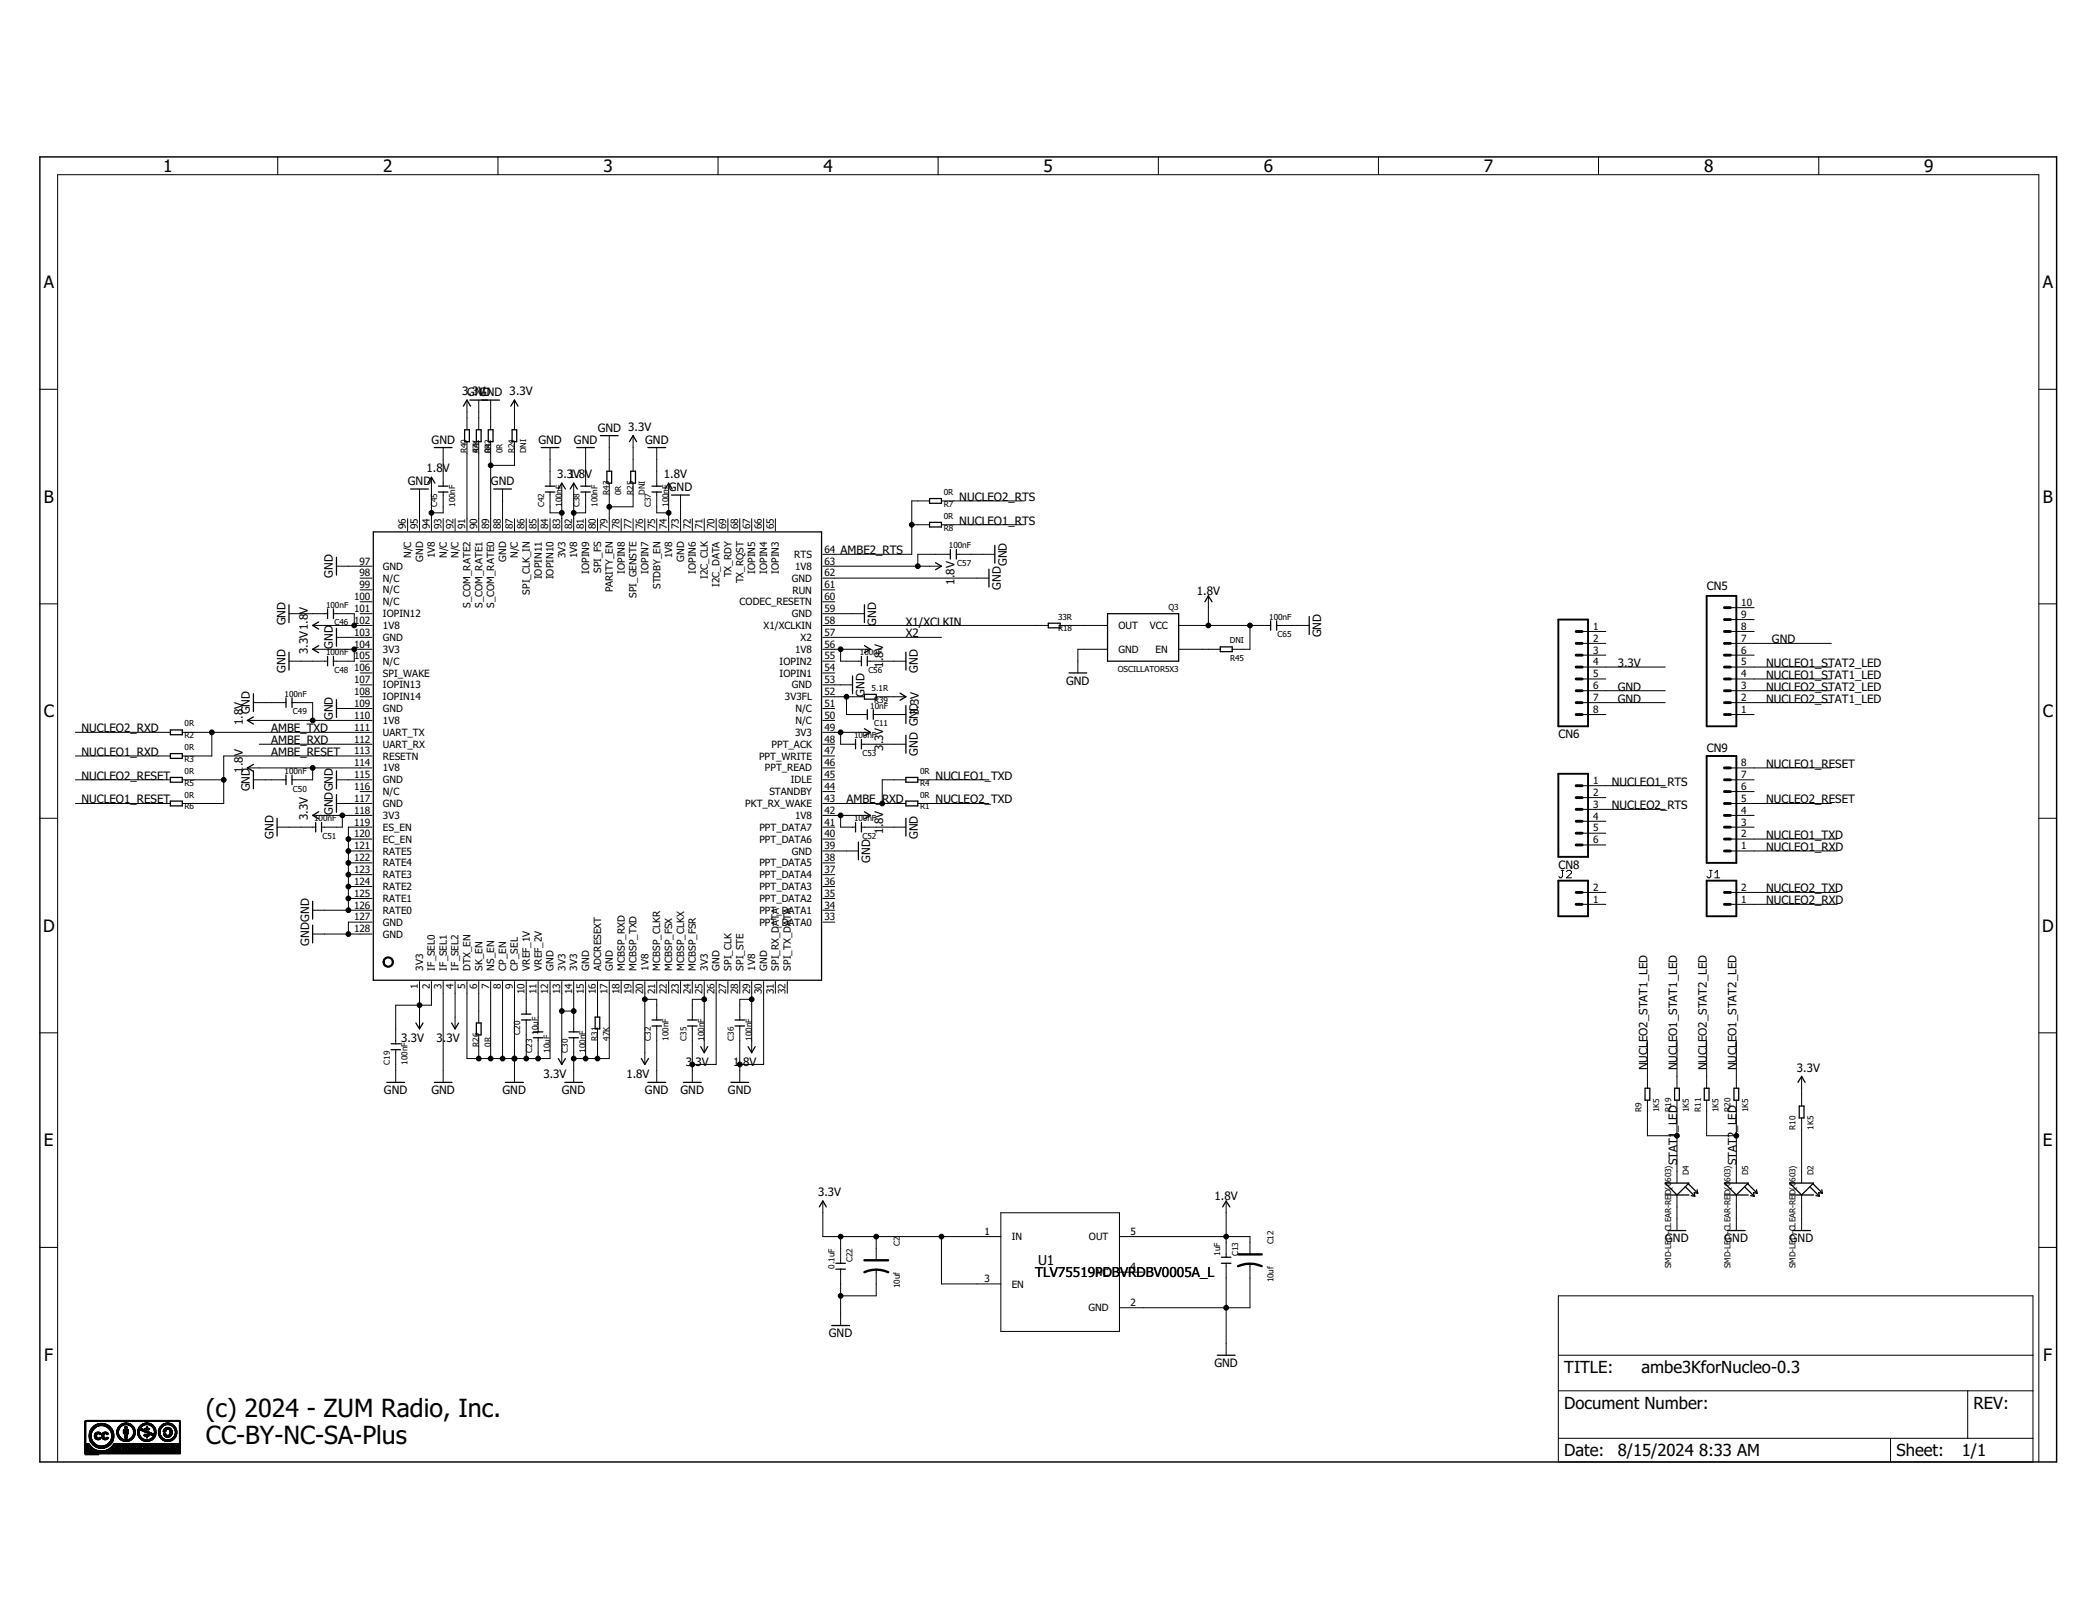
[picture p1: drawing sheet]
<svg xmlns="http://www.w3.org/2000/svg" width="279mm" height="216mm" viewBox="0 0 279 216" stroke-linecap="round" stroke-linejoin="round" font-family="sans-serif">
<defs><g id="words">
<g font-size="3.3">
<text x="27.5" y="188.9">(c) 2024 - ZUM Radio, Inc.</text>
<text x="27.5" y="192.5">CC-BY-NC-SA-Plus</text>
</g>
<g font-size="2.3">
<text x="21.7" y="22.9">1</text>
<text x="51.1" y="22.9">2</text>
<text x="80.4" y="22.9">3</text>
<text x="109.8" y="22.9">4</text>
<text x="139.1" y="22.9">5</text>
<text x="168.5" y="22.9">6</text>
<text x="197.8" y="22.9">7</text>
<text x="227.2" y="22.9">8</text>
<text x="256.5" y="22.9">9</text>
<text x="5.8" y="38.4">A</text>
<text x="272.3" y="38.4">A</text>
<text x="5.8" y="67">B</text>
<text x="272.3" y="67">B</text>
<text x="5.8" y="95.6">C</text>
<text x="272.3" y="95.6">C</text>
<text x="5.7" y="124.2">D</text>
<text x="272.2" y="124.2">D</text>
<text x="5.9" y="152.8">E</text>
<text x="272.3" y="152.8">E</text>
<text x="5.9" y="181.3">F</text>
<text x="272.4" y="181.3">F</text>
</g>
<g font-size="2.2">
<text x="208.5" y="183">TITLE:</text>
<text x="218.8" y="183">ambe3KforNucleo-0.3</text>
<text x="208.5" y="187.7">Document Number:</text>
<text x="263.1" y="187.7">REV:</text>
<text x="208.5" y="194">Date:</text>
<text x="215.6" y="194">8/15/2024</text>
<text x="226.5" y="194">8:33 AM</text>
<text x="252.8" y="194">Sheet:</text>
<text x="261.5" y="194">1/1</text>
</g>
<g font-size="1.8">
<text x="138" y="170.2">TLV75519PDB</text>
<text x="138.4" y="168.6">U1</text>
<text x="149.3" y="170.2">VRDBV0005A_L</text>
</g>
<g font-size="1.5">
<text x="61.6" y="52.7">3GNGND 3.3V</text>
<text x="62.5" y="52.7">.3VD</text>
<text x="57.5" y="59.2">GND</text>
<text x="71.8" y="59.2">GND</text>
<text x="76.5" y="59.2">GND</text>
<text x="79.7" y="57.6">GND 3.3V</text>
<text x="86" y="59.2">GND</text>
<text x="54.4" y="64.7">GND</text>
<text x="56.9" y="63">1.8V</text>
<text x="65.4" y="64.7">GND</text>
<text x="74.3" y="63.8">3.31V.8V</text>
<text x="88.5" y="63.8">1.8V</text>
<text x="89.2" y="65.5">GND</text>
<text x="127.9" y="66.8">NUCLEO2_RTS</text>
<text x="127.9" y="69.9">NUCLEO1_RTS</text>
<text x="44.4" y="77" transform="rotate(-90 44.4 77)">GND</text>
<text x="112.1" y="73.9">AMBE2_RTS</text>
<text x="127.2" y="77.9" transform="rotate(-90 127.2 77.9)">1.</text>
<text x="127.2" y="76.6" transform="rotate(-90 127.2 76.6)">8V</text>
<text x="134.2" y="75.5" transform="rotate(-90 134.2 75.5)">GND</text>
<text x="38" y="83.3" transform="rotate(-90 38 83.3)">GND</text>
<text x="116.8" y="83.4" transform="rotate(-90 116.8 83.4)">GND</text>
<text x="120.8" y="83.4">X1/XCLKIN</text>
<text x="133.4" y="78.6" transform="rotate(-90 133.4 78.6)">GND</text>
<text x="159.5" y="79.3">1.8V</text>
<text x="227.5" y="78.6">CN5</text>
<text x="38" y="89.7" transform="rotate(-90 38 89.7)">GND</text>
<text x="41.1" y="87.2" transform="rotate(-90 41.1 87.2)">3.3V1.8V</text>
<text x="44.4" y="86.5" transform="rotate(-90 44.4 86.5)">GND</text>
<text x="117.7" y="89" transform="rotate(-90 117.7 89)">1.8V</text>
<text x="120.8" y="84.9">X2</text>
<text x="122.3" y="89.7" transform="rotate(-90 122.3 89.7)">GND</text>
<text x="176.1" y="84.9" transform="rotate(-90 176.1 84.9)">GND</text>
<text x="215.6" y="88.9">3.3V</text>
<text x="235.4" y="88.9">NUCLEO1_STAT2_LED</text>
<text x="236.2" y="85.7">GND</text>
<text x="33.3" y="95.2" transform="rotate(-90 33.3 95.2)">GND</text>
<text x="44.4" y="96" transform="rotate(-90 44.4 96)">GND</text>
<text x="115.2" y="92.9" transform="rotate(-90 115.2 92.9)">GND</text>
<text x="122.5" y="94.5" transform="rotate(-90 122.5 94.5)">.3V</text>
<text x="142.1" y="91.3">GND</text>
<text x="215.6" y="93.6">GND</text>
<text x="215.6" y="92.1">GND</text>
<text x="235.4" y="93.6">NUCLEO2_STAT1_LED</text>
<text x="235.4" y="92.1">NUCLEO2_STAT2_LED</text>
<text x="235.4" y="90.5">NUCLEO1_STAT1_LED</text>
<text x="10.8" y="97.6">NUCLEO2_RXD</text>
<text x="10.8" y="100.8">NUCLEO1_RXD</text>
<text x="32.4" y="96.6" transform="rotate(-90 32.4 96.6)">1.8V</text>
<text x="36.2" y="99.2">AMBE_RXD</text>
<text x="36.2" y="97.6">AMBE_TXD</text>
<text x="36.2" y="100.8">AMBE_RESET</text>
<text x="117.7" y="100.1" transform="rotate(-90 117.7 100.1)">3.</text>
<text x="117.7" y="98.7" transform="rotate(-90 117.7 98.7)">3V</text>
<text x="122.3" y="100.8" transform="rotate(-90 122.3 100.8)">GND GN3D</text>
<text x="207.7" y="98.4">CN6</text>
<text x="227.5" y="100.3">CN9</text>
<text x="10.8" y="103.9">NUCLEO2_RESET</text>
<text x="10.8" y="107.1">NUCLEO1_RESET</text>
<text x="32.4" y="103" transform="rotate(-90 32.4 103)">1.8V</text>
<text x="33.3" y="105.5" transform="rotate(-90 33.3 105.5)">GND</text>
<text x="112.8" y="107.1">AMBE_RXD</text>
<text x="124.7" y="107.1">NUCLEO2_TXD</text>
<text x="124.7" y="103.9">NUCLEO1_TXD</text>
<text x="214.9" y="107.9">NUCLEO2_RTS</text>
<text x="214.9" y="104.7">NUCLEO1_RTS</text>
<text x="235.4" y="107.1">NUCLEO2_RESET</text>
<text x="235.4" y="102.3">NUCLEO1_RESET</text>
<text x="36.5" y="111.8" transform="rotate(-90 36.5 111.8)">GND</text>
<text x="41.1" y="109.3" transform="rotate(-90 41.1 109.3)">3.3V</text>
<text x="44.4" y="108.6" transform="rotate(-90 44.4 108.6)">GNDGND</text>
<text x="117.7" y="111.1" transform="rotate(-90 117.7 111.1)">1.</text>
<text x="117.7" y="109.8" transform="rotate(-90 117.7 109.8)">8V</text>
<text x="122.3" y="111.8" transform="rotate(-90 122.3 111.8)">GND</text>
<text x="235.4" y="113.4">NUCLEO1_RXD</text>
<text x="235.4" y="111.8">NUCLEO1_TXD</text>
<text x="116" y="115" transform="rotate(-90 116 115)">GND</text>
<text x="207.7" y="115.8">CN8</text>
<text x="235.4" y="118.9">NUCLEO2_TXD</text>
<text x="235.4" y="120.5">NUCLEO2_RXD</text>
<text x="41.2" y="126" transform="rotate(-90 41.2 126)">GNDGND</text>
<text x="53.5" y="138.9">3.3V</text>
<text x="58.2" y="138.9">3.</text>
<text x="59.5" y="138.9">3V</text>
<text x="72.4" y="143.6">3.3V</text>
<text x="83.5" y="143.6">1.8V</text>
<text x="91.4" y="142">3.3V</text>
<text x="97.7" y="142">1.8V</text>
<text x="219.6" y="142.7" transform="rotate(-90 219.6 142.7)">NUCLEO2_STAT1_LED</text>
<text x="223.5" y="142.7" transform="rotate(-90 223.5 142.7)">NUCLEO1_STAT1_LED</text>
<text x="227.5" y="142.7" transform="rotate(-90 227.5 142.7)">NUCLEO2_STAT2_LED</text>
<text x="231.5" y="142.7" transform="rotate(-90 231.5 142.7)">NUCLEO1_STAT2_LED</text>
<text x="239.5" y="142.8">3.3V</text>
<text x="51.2" y="145.8">GND</text>
<text x="57.5" y="145.8">GND</text>
<text x="67" y="145.8">GND</text>
<text x="74.9" y="145.8">GND</text>
<text x="86" y="145.8">GND</text>
<text x="90.7" y="145.8">GND</text>
<text x="97" y="145.8">GND</text>
<text x="223.5" y="155.3" transform="rotate(-90 223.5 155.3)">STAT1_LED</text>
<text x="231.5" y="155.3" transform="rotate(-90 231.5 155.3)">STAT2_LED</text>
<text x="109.1" y="159.4">3.3V</text>
<text x="161.9" y="159.9">1.8V</text>
<text x="222" y="165.6">GND</text>
<text x="229.9" y="165.6">GND</text>
<text x="238.6" y="165.6">GND</text>
<text x="110.5" y="178.2">GND</text>
<text x="161.9" y="182.2">GND</text>
</g>
<g font-size="1.3">
<text x="54.1" y="70.5" transform="rotate(-90 54.1 70.5)">96</text>
<text x="55.7" y="70.5" transform="rotate(-90 55.7 70.5)">95</text>
<text x="57.3" y="70.5" transform="rotate(-90 57.3 70.5)">94</text>
<text x="58.9" y="70.5" transform="rotate(-90 58.9 70.5)">93</text>
<text x="60.4" y="70.5" transform="rotate(-90 60.4 70.5)">92</text>
<text x="62" y="70.5" transform="rotate(-90 62 70.5)">91</text>
<text x="63.6" y="70.5" transform="rotate(-90 63.6 70.5)">90</text>
<text x="65.2" y="70.5" transform="rotate(-90 65.2 70.5)">89</text>
<text x="66.8" y="70.5" transform="rotate(-90 66.8 70.5)">88</text>
<text x="68.3" y="70.5" transform="rotate(-90 68.3 70.5)">87</text>
<text x="69.9" y="70.5" transform="rotate(-90 69.9 70.5)">86</text>
<text x="71.5" y="70.5" transform="rotate(-90 71.5 70.5)">85</text>
<text x="73.1" y="70.5" transform="rotate(-90 73.1 70.5)">84</text>
<text x="74.7" y="70.5" transform="rotate(-90 74.7 70.5)">83</text>
<text x="76.3" y="70.5" transform="rotate(-90 76.3 70.5)">82</text>
<text x="77.8" y="70.5" transform="rotate(-90 77.8 70.5)">81</text>
<text x="79.4" y="70.5" transform="rotate(-90 79.4 70.5)">80</text>
<text x="81" y="70.5" transform="rotate(-90 81 70.5)">79</text>
<text x="82.6" y="70.5" transform="rotate(-90 82.6 70.5)">78</text>
<text x="84.2" y="70.5" transform="rotate(-90 84.2 70.5)">77</text>
<text x="85.7" y="70.5" transform="rotate(-90 85.7 70.5)">76</text>
<text x="87.3" y="70.5" transform="rotate(-90 87.3 70.5)">75</text>
<text x="88.9" y="70.5" transform="rotate(-90 88.9 70.5)">74</text>
<text x="90.5" y="70.5" transform="rotate(-90 90.5 70.5)">73</text>
<text x="92.1" y="70.5" transform="rotate(-90 92.1 70.5)">72</text>
<text x="93.7" y="70.5" transform="rotate(-90 93.7 70.5)">71</text>
<text x="95.2" y="70.5" transform="rotate(-90 95.2 70.5)">70</text>
<text x="96.8" y="70.5" transform="rotate(-90 96.8 70.5)">69</text>
<text x="98.4" y="70.5" transform="rotate(-90 98.4 70.5)">68</text>
<text x="100" y="70.5" transform="rotate(-90 100 70.5)">67</text>
<text x="101.6" y="70.5" transform="rotate(-90 101.6 70.5)">66</text>
<text x="103.1" y="70.5" transform="rotate(-90 103.1 70.5)">65</text>
<text x="47.9" y="75.2">97</text>
<text x="47.9" y="76.8">98</text>
<text x="51" y="75.9">GND</text>
<text x="51" y="77.5">N/C</text>
<text x="54.8" y="74.4" transform="rotate(-90 54.8 74.4)">N/C</text>
<text x="56.4" y="74.9" transform="rotate(-90 56.4 74.9)">GND</text>
<text x="58" y="74.4" transform="rotate(-90 58 74.4)">1V8</text>
<text x="59.6" y="74.4" transform="rotate(-90 59.6 74.4)">N/C</text>
<text x="61.1" y="74.4" transform="rotate(-90 61.1 74.4)">N/C</text>
<text x="67.5" y="74.9" transform="rotate(-90 67.5 74.9)">GND</text>
<text x="69" y="74.4" transform="rotate(-90 69 74.4)">N/C</text>
<text x="72.2" y="77.2" transform="rotate(-90 72.2 77.2)">IOPIN11</text>
<text x="73.8" y="77.2" transform="rotate(-90 73.8 77.2)">IOPIN10</text>
<text x="75.4" y="74.4" transform="rotate(-90 75.4 74.4)">3V3</text>
<text x="77" y="74.4" transform="rotate(-90 77 74.4)">1V8</text>
<text x="78.5" y="76.5" transform="rotate(-90 78.5 76.5)">IOPIN9</text>
<text x="80.1" y="76.3" transform="rotate(-90 80.1 76.3)">SPI_FS</text>
<text x="83.3" y="76.5" transform="rotate(-90 83.3 76.5)">IOPIN8</text>
<text x="86.4" y="76.5" transform="rotate(-90 86.4 76.5)">IOPIN7</text>
<text x="89.6" y="74.4" transform="rotate(-90 89.6 74.4)">1V8</text>
<text x="91.2" y="74.9" transform="rotate(-90 91.2 74.9)">GND</text>
<text x="92.8" y="76.5" transform="rotate(-90 92.8 76.5)">IOPIN6</text>
<text x="94.4" y="77.2" transform="rotate(-90 94.4 77.2)">I2C_CLK</text>
<text x="97.5" y="77" transform="rotate(-90 97.5 77)">TX_RDY</text>
<text x="99.1" y="77.8" transform="rotate(-90 99.1 77.8)">TX_RQST</text>
<text x="100.7" y="76.5" transform="rotate(-90 100.7 76.5)">IOPIN5</text>
<text x="102.3" y="76.5" transform="rotate(-90 102.3 76.5)">IOPIN4</text>
<text x="103.8" y="76.5" transform="rotate(-90 103.8 76.5)">IOPIN3</text>
<text x="105.5" y="77.5">GND</text>
<text x="105.9" y="74.4">RTS</text>
<text x="106" y="75.9">1V8</text>
<text x="109.9" y="76.8">62</text>
<text x="109.9" y="75.2">63</text>
<text x="109.9" y="73.7">64</text>
<text x="47.2" y="80">100</text>
<text x="47.2" y="81.6">101</text>
<text x="47.2" y="83.1">102</text>
<text x="47.9" y="78.4">99</text>
<text x="51" y="79.1">N/C</text>
<text x="51" y="80.7">N/C</text>
<text x="51" y="82.3">IOPIN12</text>
<text x="51" y="83.8">1V8</text>
<text x="62.7" y="81" transform="rotate(-90 62.7 81)">S_COM_RATE2</text>
<text x="64.3" y="81" transform="rotate(-90 64.3 81)">S_COM_RATE1</text>
<text x="65.9" y="81" transform="rotate(-90 65.9 81)">S_COM_RATE0</text>
<text x="70.6" y="79.2" transform="rotate(-90 70.6 79.2)">SPI_CLK_IN</text>
<text x="81.7" y="78.9" transform="rotate(-90 81.7 78.9)">PARITY_EN</text>
<text x="84.9" y="79.7" transform="rotate(-90 84.9 79.7)">SPI_GENSTE</text>
<text x="88" y="78.5" transform="rotate(-90 88 78.5)">STDBY_EN</text>
<text x="95.9" y="78.2" transform="rotate(-90 95.9 78.2)">I2C_DATA</text>
<text x="98.6" y="80.7">CODEC_RESETN</text>
<text x="101.8" y="83.8">X1/XCLKIN</text>
<text x="105.5" y="82.3">GND</text>
<text x="105.6" y="79.1">RUN</text>
<text x="109.9" y="83.1">58</text>
<text x="109.9" y="81.6">59</text>
<text x="109.9" y="80">60</text>
<text x="109.9" y="78.4">61</text>
<text x="149.1" y="83.8">OUT</text>
<text x="153.3" y="83.8">VCC</text>
<text x="212.4" y="83.9">1</text>
<text x="232.1" y="83.9">8</text>
<text x="232.1" y="82.4">9</text>
<text x="232.1" y="80.8">10</text>
<text x="47.2" y="84.7">103</text>
<text x="47.2" y="86.3">104</text>
<text x="47.2" y="87.9">105</text>
<text x="47.2" y="89.5">106</text>
<text x="51" y="85.4">GND</text>
<text x="51" y="87">3V3</text>
<text x="51" y="88.6">N/C</text>
<text x="103.9" y="88.6">IOPIN2</text>
<text x="106" y="87">1V8</text>
<text x="106.7" y="85.4">X2</text>
<text x="109.9" y="89.5">54</text>
<text x="109.9" y="87.9">55</text>
<text x="109.9" y="86.3">56</text>
<text x="109.9" y="84.7">57</text>
<text x="149.1" y="87">GND</text>
<text x="154" y="87">EN</text>
<text x="212.4" y="85.5">2</text>
<text x="212.4" y="87.1">3</text>
<text x="212.4" y="88.7">4</text>
<text x="232.1" y="88.7">5</text>
<text x="232.1" y="87.1">6</text>
<text x="232.1" y="85.5">7</text>
<text x="47.2" y="91">107</text>
<text x="47.2" y="92.6">108</text>
<text x="47.2" y="94.2">109</text>
<text x="47.2" y="95.8">110</text>
<text x="51" y="90.2">SPI_WAKE</text>
<text x="51" y="91.7">IOPIN13</text>
<text x="51" y="93.3">IOPIN14</text>
<text x="51" y="94.9">GND</text>
<text x="103.9" y="90.2">IOPIN1</text>
<text x="104.6" y="93.3">3V3FL</text>
<text x="105.5" y="91.7">GND</text>
<text x="106" y="94.9">N/C</text>
<text x="109.9" y="95.8">50</text>
<text x="109.9" y="94.2">51</text>
<text x="109.9" y="92.6">52</text>
<text x="109.9" y="91">53</text>
<text x="212.4" y="90.3">5</text>
<text x="212.4" y="91.8">6</text>
<text x="212.4" y="93.4">7</text>
<text x="212.4" y="95">8</text>
<text x="232.1" y="95">1</text>
<text x="232.1" y="93.4">2</text>
<text x="232.1" y="91.8">3</text>
<text x="232.1" y="90.3">4</text>
<text x="47.2" y="97.4">111</text>
<text x="47.2" y="99">112</text>
<text x="47.2" y="100.5">113</text>
<text x="51" y="96.5">1V8</text>
<text x="51" y="98.1">UART_TX</text>
<text x="51" y="99.7">UART_RX</text>
<text x="51" y="101.2">RESETN</text>
<text x="101.2" y="101.2">PPT_WRITE</text>
<text x="102.9" y="99.7">PPT_ACK</text>
<text x="106" y="98.1">3V3</text>
<text x="106" y="96.5">N/C</text>
<text x="109.9" y="100.5">47</text>
<text x="109.9" y="99">48</text>
<text x="109.9" y="97.4">49</text>
<text x="47.2" y="102.1">114</text>
<text x="47.2" y="103.7">115</text>
<text x="47.2" y="105.3">116</text>
<text x="47.2" y="106.9">117</text>
<text x="51" y="102.8">1V8</text>
<text x="51" y="104.4">GND</text>
<text x="51" y="106">N/C</text>
<text x="51" y="107.6">GND</text>
<text x="99.3" y="107.6">PKT_RX_WAKE</text>
<text x="102" y="102.8">PPT_READ</text>
<text x="102.6" y="106">STANDBY</text>
<text x="105.4" y="104.4">IDLE</text>
<text x="109.9" y="106.9">43</text>
<text x="109.9" y="105.3">44</text>
<text x="109.9" y="103.7">45</text>
<text x="109.9" y="102.1">46</text>
<text x="212.4" y="104.5">1</text>
<text x="212.4" y="106.1">2</text>
<text x="212.4" y="107.7">3</text>
<text x="232.1" y="106.9">5</text>
<text x="232.1" y="105.3">6</text>
<text x="232.1" y="103.7">7</text>
<text x="232.1" y="102.1">8</text>
<text x="47.2" y="108.4">118</text>
<text x="47.2" y="110">119</text>
<text x="47.2" y="111.6">120</text>
<text x="47.2" y="113.2">121</text>
<text x="51" y="109.1">3V3</text>
<text x="51" y="110.7">ES_EN</text>
<text x="51" y="112.3">EC_EN</text>
<text x="51" y="113.9">RATE5</text>
<text x="101.2" y="112.3">PPT_DATA6</text>
<text x="101.2" y="110.7">PPT_DATA7</text>
<text x="105.5" y="113.9">GND</text>
<text x="106" y="109.1">1V8</text>
<text x="109.9" y="113.2">39</text>
<text x="109.9" y="111.6">40</text>
<text x="109.9" y="110">41</text>
<text x="109.9" y="108.4">42</text>
<text x="212.4" y="109.2">4</text>
<text x="212.4" y="110.8">5</text>
<text x="212.4" y="112.4">6</text>
<text x="232.1" y="113.2">1</text>
<text x="232.1" y="111.6">2</text>
<text x="232.1" y="110">3</text>
<text x="232.1" y="108.4">4</text>
<text x="47.2" y="114.8">122</text>
<text x="47.2" y="116.3">123</text>
<text x="47.2" y="117.9">124</text>
<text x="47.2" y="119.5">125</text>
<text x="51" y="115.5">RATE4</text>
<text x="51" y="117">RATE3</text>
<text x="51" y="118.6">RATE2</text>
<text x="101.2" y="118.6">PPT_DATA3</text>
<text x="101.2" y="117">PPT_DATA4</text>
<text x="101.2" y="115.5">PPT_DATA5</text>
<text x="109.9" y="119.5">35</text>
<text x="109.9" y="117.9">36</text>
<text x="109.9" y="116.3">37</text>
<text x="109.9" y="114.8">38</text>
<text x="212.4" y="118.7">2</text>
<text x="232.1" y="118.7">2</text>
<text x="47.2" y="121.1">126</text>
<text x="47.2" y="122.7">127</text>
<text x="47.2" y="124.3">128</text>
<text x="51" y="120.2">RATE1</text>
<text x="51" y="121.8">RATE0</text>
<text x="51" y="123.4">GND</text>
<text x="51" y="125">GND</text>
<text x="101.2" y="123.4">PPT_DATA0</text>
<text x="101.2" y="121.8">PPT_DATA1</text>
<text x="101.2" y="120.2">PPT_DATA2</text>
<text x="109.9" y="122.7">33</text>
<text x="109.9" y="121.1">34</text>
<text x="212.4" y="120.3">1</text>
<text x="232.1" y="120.3">1</text>
<text x="55.7" y="131.7" transform="rotate(-90 55.7 131.7)">1</text>
<text x="56.4" y="129.3" transform="rotate(-90 56.4 129.3)">3V3</text>
<text x="57.3" y="131.7" transform="rotate(-90 57.3 131.7)">2</text>
<text x="58" y="129.3" transform="rotate(-90 58 129.3)">IF_SEL0</text>
<text x="58.9" y="131.7" transform="rotate(-90 58.9 131.7)">3</text>
<text x="59.6" y="129.3" transform="rotate(-90 59.6 129.3)">IF_SEL1</text>
<text x="60.4" y="131.7" transform="rotate(-90 60.4 131.7)">4</text>
<text x="61.1" y="129.3" transform="rotate(-90 61.1 129.3)">IF_SEL2</text>
<text x="62" y="131.7" transform="rotate(-90 62 131.7)">5</text>
<text x="62.7" y="129.3" transform="rotate(-90 62.7 129.3)">DTX_EN</text>
<text x="63.6" y="131.7" transform="rotate(-90 63.6 131.7)">6</text>
<text x="64.3" y="129.3" transform="rotate(-90 64.3 129.3)">SK_EN</text>
<text x="65.2" y="131.7" transform="rotate(-90 65.2 131.7)">7</text>
<text x="65.9" y="129.3" transform="rotate(-90 65.9 129.3)">NS_EN</text>
<text x="66.8" y="131.7" transform="rotate(-90 66.8 131.7)">8</text>
<text x="67.5" y="129.3" transform="rotate(-90 67.5 129.3)">CP_EN</text>
<text x="68.3" y="131.7" transform="rotate(-90 68.3 131.7)">9</text>
<text x="69" y="129.3" transform="rotate(-90 69 129.3)">CP_SEL</text>
<text x="70.6" y="129.3" transform="rotate(-90 70.6 129.3)">VREF_1V</text>
<text x="72.2" y="129.3" transform="rotate(-90 72.2 129.3)">VREF_2V</text>
<text x="73.8" y="129.3" transform="rotate(-90 73.8 129.3)">GND</text>
<text x="75.4" y="129.3" transform="rotate(-90 75.4 129.3)">3V3</text>
<text x="77" y="129.3" transform="rotate(-90 77 129.3)">3V3</text>
<text x="78.5" y="129.3" transform="rotate(-90 78.5 129.3)">GND</text>
<text x="80.1" y="129.3" transform="rotate(-90 80.1 129.3)">ADCRESEXT</text>
<text x="81.7" y="129.3" transform="rotate(-90 81.7 129.3)">GND</text>
<text x="83.3" y="129.3" transform="rotate(-90 83.3 129.3)">MCBSP_RXD</text>
<text x="84.9" y="129.3" transform="rotate(-90 84.9 129.3)">MCBSP_TXD</text>
<text x="86.4" y="129.3" transform="rotate(-90 86.4 129.3)">1V8</text>
<text x="88" y="129.3" transform="rotate(-90 88 129.3)">MCBSP_CLKR</text>
<text x="89.6" y="129.3" transform="rotate(-90 89.6 129.3)">MCBSP_FSX</text>
<text x="91.2" y="129.3" transform="rotate(-90 91.2 129.3)">MCBSP_CLKX</text>
<text x="92.8" y="129.3" transform="rotate(-90 92.8 129.3)">MCBSP_FSR</text>
<text x="94.3" y="129.3" transform="rotate(-90 94.3 129.3)">3V3</text>
<text x="95.9" y="129.3" transform="rotate(-90 95.9 129.3)">GND</text>
<text x="97.5" y="129.3" transform="rotate(-90 97.5 129.3)">SPI_CLK</text>
<text x="99.1" y="129.3" transform="rotate(-90 99.1 129.3)">SPI_STE</text>
<text x="100.7" y="129.3" transform="rotate(-90 100.7 129.3)">1V8</text>
<text x="102.3" y="129.3" transform="rotate(-90 102.3 129.3)">GND</text>
<text x="103.8" y="129.3" transform="rotate(-90 103.8 129.3)">SPI_RX_DATA</text>
<text x="105.4" y="129.3" transform="rotate(-90 105.4 129.3)">SPI_TX_DATA</text>
<text x="69.9" y="132.5" transform="rotate(-90 69.9 132.5)">10</text>
<text x="71.5" y="132.5" transform="rotate(-90 71.5 132.5)">11</text>
<text x="73.1" y="132.5" transform="rotate(-90 73.1 132.5)">12</text>
<text x="74.7" y="132.5" transform="rotate(-90 74.7 132.5)">13</text>
<text x="76.3" y="132.5" transform="rotate(-90 76.3 132.5)">14</text>
<text x="77.8" y="132.5" transform="rotate(-90 77.8 132.5)">15</text>
<text x="79.4" y="132.5" transform="rotate(-90 79.4 132.5)">16</text>
<text x="81" y="132.5" transform="rotate(-90 81 132.5)">17</text>
<text x="82.6" y="132.5" transform="rotate(-90 82.6 132.5)">18</text>
<text x="84.2" y="132.5" transform="rotate(-90 84.2 132.5)">19</text>
<text x="85.7" y="132.5" transform="rotate(-90 85.7 132.5)">20</text>
<text x="87.3" y="132.5" transform="rotate(-90 87.3 132.5)">21</text>
<text x="88.9" y="132.5" transform="rotate(-90 88.9 132.5)">22</text>
<text x="90.5" y="132.5" transform="rotate(-90 90.5 132.5)">23</text>
<text x="92.1" y="132.5" transform="rotate(-90 92.1 132.5)">24</text>
<text x="93.7" y="132.5" transform="rotate(-90 93.7 132.5)">25</text>
<text x="95.2" y="132.5" transform="rotate(-90 95.2 132.5)">26</text>
<text x="96.8" y="132.5" transform="rotate(-90 96.8 132.5)">27</text>
<text x="98.4" y="132.5" transform="rotate(-90 98.4 132.5)">28</text>
<text x="100" y="132.5" transform="rotate(-90 100 132.5)">29</text>
<text x="101.6" y="132.5" transform="rotate(-90 101.6 132.5)">30</text>
<text x="103.1" y="132.5" transform="rotate(-90 103.1 132.5)">31</text>
<text x="104.7" y="132.5" transform="rotate(-90 104.7 132.5)">32</text>
<text x="131.2" y="164.6">1</text>
<text x="134.9" y="165.3">IN</text>
<text x="145.2" y="165.3">OUT</text>
<text x="150.7" y="164.6">5</text>
<text x="131.2" y="170.9">3</text>
<text x="134.9" y="171.6">EN</text>
<text x="146.1" y="170">NC</text>
<text x="150.7" y="169.3">4</text>
<text x="145.1" y="174.8">GND</text>
<text x="150.7" y="174.1">2</text>
</g>
<g font-size="1.1">
<text x="62.2" y="60.4" transform="rotate(-90 62.2 60.4)">R40</text>
<text x="63.8" y="60.4" transform="rotate(-90 63.8 60.4)">47K</text>
<text x="63.8" y="60.4" transform="rotate(-90 63.8 60.4)">R41</text>
<text x="65.4" y="60.4" transform="rotate(-90 65.4 60.4)">0R</text>
<text x="65.4" y="60.4" transform="rotate(-90 65.4 60.4)">R42</text>
<text x="67" y="60.4" transform="rotate(-90 67 60.4)">0R</text>
<text x="68.6" y="60.4" transform="rotate(-90 68.6 60.4)">R24</text>
<text x="70.2" y="60.4" transform="rotate(-90 70.2 60.4)">DNI</text>
<text x="81.2" y="66" transform="rotate(-90 81.2 66)">R43</text>
<text x="82.8" y="66" transform="rotate(-90 82.8 66)">0R</text>
<text x="84.4" y="66" transform="rotate(-90 84.4 66)">R25</text>
<text x="86" y="66" transform="rotate(-90 86 66)">DNI</text>
<text x="125.8" y="66">0R</text>
<text x="58.3" y="67.6" transform="rotate(-90 58.3 67.6)">C45</text>
<text x="60.7" y="67.6" transform="rotate(-90 60.7 67.6)">100nF</text>
<text x="72.5" y="67.6" transform="rotate(-90 72.5 67.6)">C42</text>
<text x="74.9" y="67.6" transform="rotate(-90 74.9 67.6)">100nF</text>
<text x="77.3" y="67.6" transform="rotate(-90 77.3 67.6)">C38</text>
<text x="79.6" y="67.6" transform="rotate(-90 79.6 67.6)">100nF</text>
<text x="86.8" y="67.6" transform="rotate(-90 86.8 67.6)">C37</text>
<text x="89.1" y="67.6" transform="rotate(-90 89.1 67.6)">100nF</text>
<text x="125.8" y="69.1">0R</text>
<text x="125.8" y="67.5">R7</text>
<text x="125.8" y="70.7">R8</text>
<text x="126.5" y="73.1">100nF</text>
<text x="127.6" y="75.5">C57</text>
<text x="43.5" y="81">100nF</text>
<text x="44.6" y="83.4">C46</text>
<text x="141" y="82.6">33R</text>
<text x="155.8" y="81.3">Q3</text>
<text x="169.2" y="82.6">100nF</text>
<text x="43.5" y="87.3">100nF</text>
<text x="44.6" y="89.7">C48</text>
<text x="114.6" y="87.3">100nF</text>
<text x="115.8" y="89.7">C56</text>
<text x="141" y="84.1">R18</text>
<text x="149" y="89.5">OSCILLATOR5X3</text>
<text x="163.9" y="85.7">DNI</text>
<text x="164" y="88.1">R45</text>
<text x="170.3" y="84.9">C65</text>
<text x="37.9" y="92.8">100nF</text>
<text x="39.1" y="95.2">C49</text>
<text x="116" y="94.4">10nF</text>
<text x="116.2" y="92.1">5.1R</text>
<text x="116.5" y="93.6">R39</text>
<text x="24.6" y="96.8">0R</text>
<text x="24.6" y="100">0R</text>
<text x="24.6" y="98.4">R2</text>
<text x="24.6" y="101.5">R3</text>
<text x="113.8" y="98.4">100nF</text>
<text x="115" y="100.8">C53</text>
<text x="116.5" y="96.8">C11</text>
<text x="24.6" y="103.1">0R</text>
<text x="24.6" y="106.3">0R</text>
<text x="24.6" y="104.7">R5</text>
<text x="24.6" y="107.9">R6</text>
<text x="37.9" y="103.1">100nF</text>
<text x="39.1" y="105.5">C50</text>
<text x="122.6" y="106.3">0R</text>
<text x="122.6" y="103.1">0R</text>
<text x="122.6" y="107.9">R1</text>
<text x="122.6" y="104.7">R4</text>
<text x="41.9" y="109.4">100nF</text>
<text x="43" y="111.8">C51</text>
<text x="113.8" y="109.4">100nF</text>
<text x="115" y="111.8">C52</text>
<text x="69.4" y="137.9" transform="rotate(-90 69.4 137.9)">C20</text>
<text x="71.7" y="137.9" transform="rotate(-90 71.7 137.9)">10uF</text>
<text x="52" y="141.9" transform="rotate(-90 52 141.9)">C19</text>
<text x="54.3" y="141.9" transform="rotate(-90 54.3 141.9)">100nF</text>
<text x="63.8" y="139.5" transform="rotate(-90 63.8 139.5)">R26</text>
<text x="65.4" y="139.5" transform="rotate(-90 65.4 139.5)">0R</text>
<text x="70.9" y="140.3" transform="rotate(-90 70.9 140.3)">C23</text>
<text x="73.3" y="140.3" transform="rotate(-90 73.3 140.3)">10uF</text>
<text x="75.7" y="140.3" transform="rotate(-90 75.7 140.3)">C30</text>
<text x="78.1" y="140.3" transform="rotate(-90 78.1 140.3)">100nF</text>
<text x="79.6" y="138.7" transform="rotate(-90 79.6 138.7)">R31</text>
<text x="81.2" y="138.7" transform="rotate(-90 81.2 138.7)">47K</text>
<text x="86.8" y="138.7" transform="rotate(-90 86.8 138.7)">C32</text>
<text x="89.1" y="138.7" transform="rotate(-90 89.1 138.7)">100nF</text>
<text x="91.5" y="138.7" transform="rotate(-90 91.5 138.7)">C35</text>
<text x="93.9" y="138.7" transform="rotate(-90 93.9 138.7)">100nF</text>
<text x="97.8" y="138.7" transform="rotate(-90 97.8 138.7)">C36</text>
<text x="100.2" y="138.7" transform="rotate(-90 100.2 138.7)">100nF</text>
<text x="218.8" y="148.2" transform="rotate(-90 218.8 148.2)">R9</text>
<text x="221.2" y="148.2" transform="rotate(-90 221.2 148.2)">1K5</text>
<text x="222.8" y="148.2" transform="rotate(-90 222.8 148.2)">R19</text>
<text x="225.1" y="148.2" transform="rotate(-90 225.1 148.2)">1K5</text>
<text x="226.7" y="148.2" transform="rotate(-90 226.7 148.2)">R11</text>
<text x="229.1" y="148.2" transform="rotate(-90 229.1 148.2)">1K5</text>
<text x="230.7" y="148.2" transform="rotate(-90 230.7 148.2)">R20</text>
<text x="233" y="148.2" transform="rotate(-90 233 148.2)">1K5</text>
<text x="239.4" y="150.6" transform="rotate(-90 239.4 150.6)">R10</text>
<text x="241.7" y="150.6" transform="rotate(-90 241.7 150.6)">1K5</text>
<text x="222.8" y="157.5" transform="rotate(-90 222.8 157.5)">603)</text>
<text x="225.1" y="156.6" transform="rotate(-90 225.1 156.6)">D4</text>
<text x="230.7" y="157.5" transform="rotate(-90 230.7 157.5)">603)</text>
<text x="233" y="156.6" transform="rotate(-90 233 156.6)">D5</text>
<text x="239.4" y="157.5" transform="rotate(-90 239.4 157.5)">603)</text>
<text x="241.7" y="156.6" transform="rotate(-90 241.7 156.6)">D2</text>
<text x="120" y="166" transform="rotate(-90 120 166)">C2</text>
<text x="162.7" y="167.4" transform="rotate(-90 162.7 167.4)">1uF</text>
<text x="165" y="167.4" transform="rotate(-90 165 167.4)">C13</text>
<text x="169.8" y="165.8" transform="rotate(-90 169.8 165.8)">C12</text>
<text x="111.3" y="169.1" transform="rotate(-90 111.3 169.1)">0.1uF</text>
<text x="113.6" y="168.2" transform="rotate(-90 113.6 168.2)">C22</text>
<text x="120" y="171.7" transform="rotate(-90 120 171.7)">10uf</text>
<text x="169.8" y="170.9" transform="rotate(-90 169.8 170.9)">10uf</text>
<text x="222.8" y="169" transform="rotate(-90 222.8 169)">SMD-LED-CLEAR-RED(0</text>
<text x="230.7" y="169" transform="rotate(-90 230.7 169)">SMD-LED-CLEAR-RED(0</text>
<text x="239.4" y="169" transform="rotate(-90 239.4 169)">SMD-LED-CLEAR-RED(0</text>
</g>
</g></defs>
<g fill="none" stroke="#000" stroke-width=".13">
<path d="M37 20.9v2.4M66.4 20.9v2.4M95.7 20.9v2.4M125.1 20.9v2.4M154.4 20.9v2.4M183.7 20.9v2.4M213.1 20.9v2.4M242.4 20.9v2.4M5.3 51.9h2.4M59.1 59.6v5.2M62.3 53.3v4M62.3 58.9v11.8"/>
<path d="M63.8 53.3v4M63.8 58.9v11.8M65.4 53.3v4M65.4 58.9v11.8M68.6 53.3v4M68.6 58.9v3.1h-3.2M73.3 59.6v5.2M78.1 59.6v5.2M81.2 58.1v4.7M84.4 58.1v4.7M87.5 59.6v5.2M271.8 51.9h2.4"/>
<path d="M44.9 75.5h4.7M48 78.6h1.6M48 77h1.6M54.3 69.1v1.6M55.9 65.2v5.5M57.5 63.6v7.1M59.1 65.6v2.7h-1.6M59.1 69.1v1.6M60.7 69.1v1.6M67 65.2v5.5M68.6 69.1v1.6M70.1 69.1v1.6"/>
<path d="M71.7 69.1v1.6M73.3 65.6v2.7h1.6M73.3 69.1v1.6M74.9 64.4v6.3M76.5 64.4v6.3M78.1 65.6v2.7h-1.6M78.1 69.1v1.6M79.7 69.1v1.6M81.2 64.4v6.3M82.8 69.1v1.6M84.4 64.4v3.1h-3.2M84.4 69.1v1.6"/>
<path d="M86 69.1v1.6M87.5 65.6v2.7h1.6M87.5 69.1v1.6M89.1 64.4v6.3M90.7 66v4.7M92.3 69.1v1.6M93.9 69.1v1.6M95.5 69.1v1.6M97 69.1v1.6M98.6 69.1v1.6M100.2 69.1v1.6M101.8 69.1v1.6"/>
<path d="M103.4 69.1v1.6M109.7 78.6h1.6M109.7 77h22.1M109.7 75.5h15.8M121.5 69.9h2.4M123.9 66.8h-2.4v7.1h-11.8M125.5 66.8h11.1M125.5 69.9h11.1M126.7 73.9h-4.4v1.6M127.5 73.9h5.1M161.1 79.4v4M5.3 80.5h2.4"/>
<path d="M10.1 97.6h12.6M24.3 97.6h25.3M28.2 97.6v3.2h-3.9M33 96h16.6M33.8 93.6h4.3M34.6 99.2h15M38.5 88.1h5.2M38.5 81.8h5.2M38.9 93.6h2.8v2.4M41.7 86.5h7.9M41.7 83.4h7.9M44.4 81.8h2.8v1.6"/>
<path d="M44.9 94.4h4.7M44.9 84.9h4.7M47.2 86.5v1.6h-2.8M48 92.9h1.6M48 91.3h1.6M48 89.7h1.6M48 88.1h1.6M48 81.8h1.6M48 80.2h1.6M109.7 99.2h1.6M109.7 97.6h6.3M109.7 96h1.6"/>
<path d="M109.7 94.4h1.6M109.7 92.9h5.5M109.7 91.3h3.9M109.7 89.7h1.6M109.7 88.1h1.6M109.7 86.5h6.3M109.7 84.9h15.8M109.7 83.4h30M109.7 81.8h5.5M109.7 80.2h1.6M112.1 97.6v1.6h1.9M112.1 86.5v1.6h2.7"/>
<path d="M112.8 92.9v2.3h2.8M114.8 99.2h6M115.6 88.1h5.2M116.4 95.2h4.4M116.8 92.9h4M141.3 83.4h6.3M147.6 86.5h-3.9v3.2M157.1 86.5h5.6M157.1 83.4h12.3M166.6 83.4v3.1h-2.3M170.2 83.4h4.3M210.9 93.6h11.1"/>
<path d="M210.9 95.2h3.2M210.9 84.2h3.2M210.9 85.7h3.2M210.9 87.3h3.2M210.9 88.9h11.1M210.9 90.5h3.2M210.9 92.1h11.1M230.7 93.6h13.4M230.7 95.2h3.1M230.7 84.2h3.1M230.7 85.7h13.4M230.7 87.3h3.1"/>
<path d="M230.7 88.9h13.4M230.7 90.5h13.4M230.7 92.1h13.4M230.7 82.6h3.1M230.7 81h3.1M271.8 80.5h2.4M5.3 109.1h2.4M10.1 107.1h12.6M10.1 103.9h12.6M10.1 100.8h12.6M24.3 103.9h5.5M33 102.3h16.6"/>
<path d="M33.8 103.9h4.3M36.9 110.2h5.2M41.7 108.7h7.9M41.7 102.3v1.6h-2.8M44.9 107.1h4.7M44.9 103.9h4.7M45.6 108.7v1.5h-2.7M46.4 119.7h3.2M46.4 118.2h3.2M46.4 116.6h3.2M46.4 115h3.2M46.4 113.4h3.2"/>
<path d="M46.4 111.8h3.2M48 105.5h1.6M49.6 110.2h-3.2v11.1M49.6 100.8h-19.8v6.3h-5.5M109.7 119.7h1.6M109.7 118.2h1.6M109.7 116.6h1.6M109.7 115h1.6M109.7 113.4h4.7M109.7 111.8h1.6M109.7 110.2h1.6M109.7 108.7h6.3"/>
<path d="M109.7 107.1h11.1M109.7 105.5h1.6M109.7 103.9h1.6M109.7 102.3h1.6M109.7 100.8h1.6M112.1 108.7v1.5h1.9M114.8 110.2h6M120.8 103.9h-3.2v3.2M122.3 107.1h9.5M122.3 103.9h9.5M208.1 116h.3M208.3 116v.8l-.2 .2h-.2l-.1-.2"/>
<path d="M208.8 116.2l.2-.2h.3l.2 .2v.1l-.7 .7h.7M210.9 104.7h11.1M210.9 106.3h3.2M210.9 107.9h11.1M210.9 109.5h3.2M210.9 111h3.2M210.9 112.6h3.2M210.9 118.9h3.2M227.9 116h.3M228 116v.8l-.1 .2h-.2l-.2-.2M228.6 117h.6M228.6 116.3l.3-.3v1"/>
<path d="M230.7 113.4h14.2M230.7 111.8h14.2M230.7 110.2h3.1M230.7 108.7h3.1M230.7 107.1h13.4M230.7 105.5h3.1M230.7 103.9h3.1M230.7 102.3h13.4M230.7 118.9h14.2M271.8 109.1h2.4M5.3 137.6h2.4M41.7 121.3h7.9"/>
<path d="M41.7 124.5h7.9M49.6 122.9h-3.2v1.6M52.7 139.9v4.4M55.9 130.8v6.3M57.5 130.8v3.2h-4.8v5.1M59.1 130.8v13.5M60.7 130.8v6.3M62.3 130.8v10.3h11v-10.3M63.8 130.8v5.5M63.8 137.9v3.2M65.4 130.8v10.3M67 130.8v10.3"/>
<path d="M68.6 130.8v13.5M70.1 130.8v4.3M70.1 135.9v5.2M71.7 130.8v6.7M71.7 138.3v2.8M74.9 130.8v11.1M74.9 134.7h1.6M76.5 130.8v6.7M76.5 138.3v6M78.1 130.8v10.3M79.7 130.8v4.8M79.7 137.1v4"/>
<path d="M81.2 130.8v10.3h-4.7M82.8 130.8v1.6M84.4 130.8v1.6M86 130.8v11.1M86 133.2h1.5v2.7M87.5 130.8v1.6M87.5 136.7v7.6M89.1 130.8v1.6M90.7 130.8v1.6M92.3 130.8v1.6M92.3 136.7v7.6M93.9 133.2h-1.6v2.7"/>
<path d="M93.9 130.8v9.5M95.5 130.8v11.1h-3.2M97 130.8v1.6M98.6 130.8v1.6M98.6 136.7v7.6M100.2 133.2h-1.6v2.7M100.2 130.8v9.5M101.8 130.8v11.1h-3.2M103.4 130.8v1.6M104.9 130.8v1.6M109.7 122.9h1.6M109.7 121.3h1.6"/>
<path d="M210.9 120.5h3.2M219.6 138.7v6.3M223.5 138.7v6.3M227.5 138.7v6.3M230.7 120.5h14.2M231.5 138.7v6.3M271.8 137.6h2.4M219.6 146.6v4.8h3.9M223.5 146.6v11.1M223.5 159.3v4.7M227.5 146.6v4.8h4M231.5 146.6v11.1"/>
<path d="M231.5 159.3v4.7M240.2 143.4v4M240.2 149v8.7M240.2 159.3v4.7M5.3 166.2h2.4M109.7 160.1v4.7h23.7M112.1 164.8v3.6M112.1 169.1v7.6M116.8 164.8v3.2M116.8 169.1v3.6h-4.7M125.5 164.8v6.3h7.9M133.4 161.6h15.8v15.8h-15.8z"/>
<path d="M149.2 164.8h17.4v2.4M149.2 169.5h3.2M163.4 160.1v7.5M163.4 168.4v12.2M166.6 168.4v5.9h-17.4M207.7 172.7h63.3v22.1h-63.3zM271.8 166.2h2.4M7.7 194.8v-171.5h264.1v171.5M207.7 185.4h63.3M207.7 191.7h63.3M207.7 180.6h63.3M252 191.7v3.1"/>
<path d="M262.3 185.4v6.3"/>
</g>
<g fill="none" stroke="#000" stroke-width=".17">
<path d="M57.9 59.6h2.4M61.8 54.1l.5-.8 .4 .8M61.9 57.3h.7v1.6h-.7zM62.6 53.3h4M63.5 57.3h.6v1.6h-.6zM65.1 57.3h.6v1.6h-.6zM68.1 54.1l.5-.8 .4 .8M68.3 57.3h.6v1.6h-.6zM72.1 59.6h2.4M76.9 59.6h2.3M80 58.1h2.4M83.9 58.9l.5-.8 .5 .8"/>
<path d="M86.4 59.6h2.3M44.9 74.3v2.3M49.8 70.9h59.7v59.7h-59.7zM54.7 65.2h2.4M57 64.4l.5-.8 .5 .8M58.4 65.6h1.3M58.4 64.8h1.3M65.8 65.2h2.4M72.7 65.6h1.3M72.7 64.8h1.3M74.4 65.2l.5-.8 .5 .8M76 65.2l.5-.8 .5 .8"/>
<path d="M77.4 65.6h1.3M77.4 64.8h1.3M80.9 62.8h.6v1.6h-.6zM84.1 62.8h.6v1.6h-.6zM86.9 65.6h1.3M86.9 64.8h1.3M88.6 65.2l.5-.8 .5 .8M89.5 66h2.4M123.9 66.4h1.6v.7h-1.6zM123.9 69.6h1.6v.6h-1.6zM124.7 75l.8 .5-.8 .4M126.7 73.2v1.3"/>
<path d="M127.5 73.2v1.3M131.8 75.9v2.3M132.6 72.7v2.4M22.7 97.3h1.6v.6h-1.6zM33.8 95.5l-.8 .5 .8 .5M33.8 92.5v2.3M38.1 93v1.3M38.5 80.6v2.4M38.5 86.9v2.4M38.9 93v1.3M42.5 86l-.8 .5 .8 .5M42.5 82.9l-.8 .5 .8 .4"/>
<path d="M43.7 81.2v1.2M43.7 87.5v1.2M44.4 81.2v1.2M44.4 87.5v1.2M44.9 83.8v2.3M44.9 93.2v2.4M113.6 90.1v2.4M114 98.6v1.2M114.8 87.5v1.2M114.8 98.6v1.2M115.2 80.6v2.4M115.2 92.5h1.6v.7h-1.6z"/>
<path d="M115.2 86l.8 .5-.8 .5M115.2 97.1l.8 .5-.8 .5M115.6 87.5v1.2M115.6 94.6v1.3M116.4 94.6v1.3M120 92.4l.8 .5-.8 .4M120.8 86.9v2.4M120.8 94v2.4M120.8 98v2.4M139.7 83.1h1.6v.6h-1.6zM142.5 89.7h2.4M147.6 81.8h9.5v6.3h-9.5z"/>
<path d="M160.6 80.2l.5-.8 .5 .8M162.7 86.2h1.6v.6h-1.6zM169.4 82.7v1.3M170.2 82.7v1.3M174.5 82.2v2.4M22.7 106.8h1.6v.6h-1.6zM22.7 100.4h1.6v.7h-1.6zM22.7 103.6h1.6v.6h-1.6zM33.8 101.9l-.8 .4 .8 .5M33.8 102.7v2.4M36.9 109.1v2.3M38.1 103.3v1.3"/>
<path d="M38.9 103.3v1.3M42.1 109.6v1.3M42.5 108.2l-.8 .5 .8 .4M42.9 109.6v1.3M44.9 102.7v2.4M44.9 105.9v2.4M114 109.6v1.3M114.4 112.2v2.4M114.8 109.6v1.3M115.2 108.2l.8 .5-.8 .4M120.8 103.6h1.5v.6h-1.5zM120.8 106.8h1.5v.6h-1.5z"/>
<path d="M120.8 109.1v2.3M41.7 120.1v2.4M41.7 123.3v2.4M52.1 139.9h1.3M52.1 139.1h1.3M55.4 136.3l.5 .8 .5-.8M60.2 136.3l.5 .8 .4-.8M63.5 136.3h.6v1.6h-.6zM69.5 135.9h1.3M69.5 135.1h1.3M71.1 138.3h1.3M71.1 137.5h1.3"/>
<path d="M75.8 138.3h1.3M75.8 137.5h1.3M79.3 135.6h.6v1.5h-.6zM86.9 135.9h1.3M86.9 136.7h1.3M91.7 135.9h1.2M91.7 136.7h1.2M93.4 139.5l.5 .8 .4-.8M98 135.9h1.3M98 136.7h1.3M99.7 139.5l.5 .8 .5-.8M51.6 144.3h2.3"/>
<path d="M57.9 144.3h2.4M67.4 144.3h2.4M74.4 141.1l.5 .8 .5-.8M75.3 144.3h2.4M85.5 141.1l.5 .8 .4-.8M86.4 144.3h2.3M91.1 144.3h2.4M97.4 144.3h2.4M219.3 145h.6v1.6h-.6zM222 159.3h3.1M223.2 145h.7v1.6h-.7zM224.7 158.2l1.2 1.2"/>
<path d="M225 157.8l.1-.1h-3.1l1.5 1.6 1.2-1.1M225 157.8l-.3 .4M225 157.8l1.3 1.2M225.4 159.3l.5 .1M226.2 158.6l.1 .4M226.3 159l-.5-.1 .1 .5M227.2 145h.6v1.6h-.6zM229.9 157.7h3.1l-1.5 1.6zM229.9 159.3h3.1M231.1 145h.7v1.6h-.7zM232.6 158.2l1.2 1.2M233 157.8l1.2 1.2"/>
<path d="M233.4 159.3l.4 .1M234.1 158.6l.1 .4M234.2 159l-.5-.1 .1 .5M238.6 157.7h3.1l-1.5 1.6zM238.6 159.3h3.1M239.7 144.3l.5-.9 .4 .9M239.8 147.4h.7v1.6h-.7zM241.3 158.2l1.2 1.2M241.7 157.8l1.2 1.2M242.1 159.3l.4 .1M242.8 158.6l.1 .4M242.9 159l-.5-.1 .1 .5"/>
<path d="M109.2 160.8l.5-.7 .5 .7M110.9 176.7h2.3M111.4 168.4h1.3M111.4 169.1h1.3M162.8 168.4h1.3M162.8 167.6h1.3M163 160.8l.4-.7 .5 .7M222.4 164h2.3M230.3 164h2.3M239 164h2.3M162.3 180.6h2.3"/>
</g>
<g fill="#000" stroke="#000" stroke-width=".13">
<path d="M51.2 127.8a.7 .7 0 0 1 1.1 0 .7 .7 0 0 1-.3 1.1 .7 .7 0 0 1-.9-.7h.1a.54 .54 0 0 1 .7-.5 .54 .54 0 0 1 .2 .9 .54 .54 0 0 1-.9-.2v-.2h-.1z" fill-rule="evenodd"/>
<circle cx="57.5" cy="68.3" r=".32"/>
<circle cx="65.4" cy="62" r=".32"/>
<circle cx="74.9" cy="68.3" r=".32"/>
<circle cx="76.5" cy="68.3" r=".32"/>
<circle cx="81.2" cy="67.5" r=".32"/>
<circle cx="89.1" cy="68.3" r=".32"/>
<circle cx="121.5" cy="69.9" r=".32"/>
<circle cx="122.3" cy="75.5" r=".32"/>
<circle cx="28.2" cy="97.6" r=".32"/>
<circle cx="41.7" cy="96" r=".32"/>
<circle cx="47.2" cy="83.4" r=".32"/>
<circle cx="47.2" cy="86.5" r=".32"/>
<circle cx="112.1" cy="97.6" r=".32"/>
<circle cx="112.1" cy="86.5" r=".32"/>
<circle cx="112.8" cy="92.9" r=".32"/>
<circle cx="161.1" cy="83.4" r=".32"/>
<circle cx="166.6" cy="83.4" r=".32"/>
<circle cx="29.8" cy="103.9" r=".32"/>
<circle cx="41.7" cy="102.3" r=".32"/>
<circle cx="45.6" cy="108.7" r=".32"/>
<circle cx="46.4" cy="115" r=".32"/>
<circle cx="46.4" cy="116.6" r=".32"/>
<circle cx="46.4" cy="111.8" r=".32"/>
<circle cx="46.4" cy="119.7" r=".32"/>
<circle cx="46.4" cy="113.4" r=".32"/>
<circle cx="46.4" cy="118.2" r=".32"/>
<circle cx="112.1" cy="108.7" r=".32"/>
<circle cx="117.6" cy="107.1" r=".32"/>
<circle cx="46.4" cy="124.5" r=".32"/>
<circle cx="46.4" cy="121.3" r=".32"/>
<circle cx="55.9" cy="134" r=".32"/>
<circle cx="74.9" cy="134.7" r=".32"/>
<circle cx="76.5" cy="134.7" r=".32"/>
<circle cx="86" cy="133.2" r=".32"/>
<circle cx="93.9" cy="133.2" r=".32"/>
<circle cx="100.2" cy="133.2" r=".32"/>
<circle cx="63.8" cy="141.1" r=".32"/>
<circle cx="65.4" cy="141.1" r=".32"/>
<circle cx="67" cy="141.1" r=".32"/>
<circle cx="68.6" cy="141.1" r=".32"/>
<circle cx="70.1" cy="141.1" r=".32"/>
<circle cx="71.7" cy="141.1" r=".32"/>
<circle cx="76.5" cy="141.1" r=".32"/>
<circle cx="78.1" cy="141.1" r=".32"/>
<circle cx="79.7" cy="141.1" r=".32"/>
<circle cx="92.3" cy="141.9" r=".32"/>
<circle cx="98.6" cy="141.9" r=".32"/>
<circle cx="223.5" cy="151.4" r=".32"/>
<circle cx="231.5" cy="151.4" r=".32"/>
<circle cx="112.1" cy="172.7" r=".32"/>
<circle cx="112.1" cy="164.8" r=".32"/>
<circle cx="116.8" cy="164.8" r=".32"/>
<circle cx="125.5" cy="164.8" r=".32"/>
<circle cx="163.4" cy="174.3" r=".32"/>
<circle cx="163.4" cy="164.8" r=".32"/>
</g>
<path d="M115.2 169.5a3.8 3.8 0 0 1 3.2 0M115.2 168h3.2M165 168.7a4.1 4.1 0 0 1 3.2 0M165 167.2h3.2" fill="none" stroke="#000" stroke-width=".32"/>
<path d="M5.3 20.9h268.9v173.9h-268.9z" fill="none" stroke="#000" stroke-width=".19"/>
<path d="M227.5 79.4h4v17.4h-4zM207.7 82.6h4v14.2h-4zM207.7 103.1h4v11.1h-4zM207.7 117.4h4v4.7h-4zM227.5 100.8h4v14.2h-4zM227.5 117.4h4v4.7h-4z" fill="none" stroke="#000" stroke-width=".25"/>
<g fill="none" stroke="#000" stroke-width=".38">
<path d="M210.1 87.3h.8M210.1 85.7h.8M210.1 84.2h.8M210.1 90.5h.8M210.1 88.9h.8M210.1 92.1h.8M210.1 93.6h.8M210.1 95.2h.8M229.9 87.3h.8M229.9 85.7h.8M229.9 84.2h.8M229.9 90.5h.8"/>
<path d="M229.9 88.9h.8M229.9 92.1h.8M229.9 93.6h.8M229.9 95.2h.8M229.9 82.6h.8M229.9 81h.8M210.1 107.9h.8M210.1 106.3h.8M210.1 104.7h.8M210.1 111h.8M210.1 109.5h.8M210.1 112.6h.8"/>
<path d="M210.1 118.9h.8M229.9 110.2h.8M229.9 111.8h.8M229.9 113.4h.8M229.9 107.1h.8M229.9 108.7h.8M229.9 105.5h.8M229.9 103.9h.8M229.9 102.3h.8M229.9 118.9h.8M210.1 120.5h.8M229.9 120.5h.8"/>
</g>
<g fill="#000" stroke="#000" stroke-width=".13">
<path d="M11.3 193.7l12.7 .1zM11.3 193.7h12.7zM11.3 193.6l12.7 .1zM11.3 193.6h12.7zM11.3 193.5l12.7 .1zM11.3 193.5h12.7zM11.3 193.4l4.8 .1zM11.3 193.4h4.8zM11.3 193.3l1.9 .1zM11.3 193.3h1.7zM11.3 193.2l1.6 .1zM11.3 193.2h1.4z"/>
<path d="M11.3 193.1h1.3zM11.3 193.1h1.2zM11.3 193l1.2 .1zM11.3 193l1.1 .1zM11.3 193h1.1zM11.3 192.9l1 .1zM11.3 192.9h1zM11.3 192.8l.9 .1zM11.3 192.8h.8zM11.3 192.7h.8zM11.3 192.6l.7 .1zM11.3 192.5l.7 .1z"/>
<path d="M11.3 192.5l.6 .1zM11.3 192.5h.6zM11.3 192.4l.6 .1zM11.3 192.4h.6zM11.3 192.4h.1zM11.3 192.3l.1 .1zM11.3 192.3h.1zM11.3 192.2l.1 .1zM11.3 192.2h.1zM11.3 192.1l.1 .1zM11.3 192.1h.1zM11.3 192l.1 .1z"/>
<path d="M11.3 192h.1zM11.3 191.9l.1 .1zM11.3 191.9h.1zM11.3 191.8l.1 .1zM11.3 191.8h.1zM11.3 191.7l.1 .1zM11.3 191.7h.1zM11.3 191.6l.1 .1zM11.3 191.6h.1zM11.3 191.5l.1 .1zM11.3 191.5h.1zM11.3 191.4l.1 .1z"/>
<path d="M11.3 191.4h.1zM11.3 191.3l.1 .1zM11.3 191.3h.1zM11.3 191.2l.1 .1zM11.3 191.2h.1zM11.3 191.1l.1 .1zM11.3 191.1h.1zM11.3 191l.1 .1zM11.3 191h.1zM11.3 190.9l.1 .1zM11.3 190.9h.1zM11.3 190.8l.1 .1z"/>
<path d="M11.3 190.8h.1zM11.3 190.7l.1 .1zM11.3 190.7h.1zM11.3 190.6l.1 .1zM11.3 190.6h.1zM11.3 190.5l.1 .1zM11.3 190.5h.1zM11.3 190.4l.1 .1zM11.3 190.4h.1zM11.3 190.3l.1 .1zM11.3 190.3h.1zM11.3 190.2l.1 .1z"/>
<path d="M11.3 190.2h.1zM11.3 190.1l.1 .1zM11.3 190.1h.1zM11.3 190l.1 .1zM11.3 190h.1zM11.3 189.9l.1 .1zM11.3 189.9h.1zM11.3 189.8l.1 .1zM11.3 189.8h.1zM11.3 189.7l.1 .1zM11.3 189.7h.1zM11.3 189.6l.1 .1z"/>
<path d="M11.3 189.6h.1zM11.3 189.5l.1 .1zM11.3 189.5h.1zM11.3 189.4l.1 .1zM11.3 189.4l.2 .1zM11.3 193.5h8.6zM11.3 193.2l1.5 .1zM11.3 193.1l1.3 .1zM11.3 192.8l1 .1zM11.3 192.7l.8 .1zM11.3 192.6h.7zM11.3 189.4h12.7z"/>
<path d="M11.3 193.8l1.9 .1zM11.4 189.3l12.6 .1zM11.4 189.3h12.5zM11.9 191.3l.2 .1zM11.9 191.4l.3 .1zM11.9 191.4h.3zM11.9 191.3h.3zM11.9 191.2l.3 .1zM11.9 191.7h.3zM11.9 191.6l.3 .1zM11.9 191.6h.3zM11.9 191.5l.3 .1z"/>
<path d="M11.9 191.5h.3zM11.9 191.2h.3zM11.9 191.1l.3 .1zM11.9 191.1h.3zM11.9 191l.3 .1zM11.9 191.8h.4zM11.9 191.7l.3 .1zM11.9 191h.3zM11.9 190.9l.3 .1zM11.9 190.9h.4zM11.9 191.9h.4zM11.9 190.8h.4z"/>
<path d="M12 191.9h.3zM12 191.8l.3 .1zM12 190.9h.3zM12 190.8l.3 .1zM12 192h.3zM12 191.9l.3 .1zM12 190.8h.3zM12 190.7l.3 .1zM12 192l.3 .1zM12 190.7h.3zM12 190.6l.4 .1zM12 192.1l.4 .1z"/>
<path d="M12 190.6h.4zM12 192.1h.4zM12.1 192.2h.3zM12.1 192.1l.3 .1zM12.1 190.5l.3 .1zM12.1 192.2h.4zM12.1 190.5h.4zM12.1 192.3h.5zM12.1 192.2l.4 .1zM12.1 190.4l.5 .1zM12.1 190.4h.5zM12.2 192.3l.4 .1z"/>
<path d="M12.2 190.4h.4zM12.2 190.3l.4 .1zM12.2 192.4h.5zM12.3 192.4h.4zM12.3 190.3h.4zM12.3 192.4l.4 .1zM12.3 190.2l.5 .1zM12.3 192.5h.5zM12.3 190.2h.5zM12.3 192.5l.5 .1zM12.4 192.5l.5 .1zM12.4 190.1l.5 .1z"/>
<path d="M12.4 192.6h.6zM12.4 190.1h.6zM12.5 192.6l.6 .1zM12.5 190l.6 .1zM12.6 192.7h.6zM12.6 190l.6 .1zM12.6 192.7h.9zM12.6 191.4l.3 .1zM12.6 191.4h.3zM12.6 191.3l.3 .1zM12.6 191.3h.3zM12.6 190h1.9z"/>
<path d="M12.6 191.5h.3zM12.6 191.2l.3 .1zM12.6 192.7l1.8 .1zM12.6 191.6h.4zM12.6 191.5l.3 .1zM12.6 191.2h.3zM12.6 189.9l1.8 .1zM12.6 191.6l.4 .1zM12.6 191.1l.3 .1zM12.6 191.1h.4zM12.7 191.7h.8zM12.7 191.1h.3z"/>
<path d="M12.7 191l.8 .1zM12.7 192.8h1.7zM12.7 189.9h1.7zM12.7 191h.8zM12.7 191.7l.7 .1zM12.7 191h.7zM12.8 192.8l1.5 .1zM12.8 191.7l.6 .1zM12.8 190.9l.6 .1zM12.8 189.8l1.5 .1zM12.8 191.8h.5zM12.8 192.8l1.4 .1z"/>
<path d="M12.8 190.9h.5zM12.8 189.8l1.4 .1zM12.8 191.8l.5 .1zM12.9 192.9h1.3zM12.9 190.9h.4zM12.9 189.8h1.3zM13 191.9h.2zM13 192.9l1.1 .1zM13 189.8h1.1zM13 190.8l.1 .1zM13.1 193h.9zM13.1 189.7l.8 .1z"/>
<path d="M13.1 191.1h.4zM13.2 191.6l.3 .1zM13.2 191.1h.3zM13.2 191.6h.3zM13.3 193h.5zM13.3 191.1l.1 .1zM13.3 191.6h.1zM13.3 191.2h.1zM13.3 189.7h.4zM13.5 191.5h.3zM13.5 191.4l.3 .1zM13.5 191.4h.3z"/>
<path d="M13.5 191.3l.3 .1zM13.5 191.3h.3zM13.5 191.2l.3 .1zM13.6 192.7h.9zM13.6 191.5l.3 .1zM13.6 191.5h.3zM13.6 191.2h.3zM13.6 191.6h.3zM13.6 191.1l.3 .1zM13.6 191.1h.3zM13.6 191.6l.4 .1zM13.6 191.1h.4z"/>
<path d="M13.6 191.7h.8zM13.6 191l.8 .1zM13.7 191.7h.7zM13.7 191h.7zM13.7 191.7l.7 .1zM13.7 190.9l.6 .1zM13.8 191.8h.5zM13.8 190.9h.5zM13.8 190l.7 .1zM13.8 191.8l.4 .1zM13.8 192.7h.7zM13.8 190.9h.4z"/>
<path d="M13.9 193.3l2.2 .1zM13.9 191.9h.3zM13.9 192.6l.7 .1zM13.9 190l.7 .1zM14 190.8l.1 .1zM14 193.3h2.1zM14 192.6h.6zM14 190.1h.6zM14.1 192.6h.5zM14.1 190.1h.5zM14.1 193.3h2zM14.1 191.6l.4 .1z"/>
<path d="M14.1 191.1h.4zM14.1 192.5l.6 .1zM14.1 190.1l.6 .1zM14.2 193.2l1.9 .1zM14.2 191.6h.2zM14.2 191.1h.2zM14.2 191.1l.2 .1zM14.2 192.5l.5 .1zM14.2 191.2h.1zM14.2 190.2h.5zM14.2 191.5l.1 .1zM14.3 193.2l1.8 .1z"/>
<path d="M14.3 192.5h.5zM14.3 190.2h.5zM14.3 192.4l.5 .1zM14.3 190.2l.5 .1zM14.3 193.2h1.8zM14.4 192.4h.4zM14.4 190.3h.4zM14.4 193.1l1.7 .1zM14.4 192.3l.5 .1zM14.4 190.3l.5 .1zM14.5 193.1h1.6zM14.5 192.3l.4 .1z"/>
<path d="M14.5 190.4h.4zM14.5 192.3h.4zM14.5 190.4l.4 .1zM14.6 193l1.5 .1zM14.6 192.2l.3 .1zM14.6 190.5h.4zM14.6 190.5h.3zM14.6 192.2h.4zM14.6 190.5l.4 .1zM14.6 192.1l.4 .1zM14.7 193h1.4zM14.7 192.1l.3 .1z"/>
<path d="M14.7 190.6h.3zM14.7 192.1h.3zM14.7 192l.3 .1zM14.7 190.6l.3 .1zM14.7 192.9l1.4 .1zM14.7 192h.4zM14.7 190.7l.4 .1zM14.7 190.7h.4zM14.8 192.9h1.3zM14.8 191.9l.3 .1zM14.8 190.8h.3zM14.8 190.7l.3 .1z"/>
<path d="M14.8 191.9h.3zM14.8 190.9h.3zM14.8 190.8l.3 .1zM14.8 192.8l1.3 .1zM14.8 191.8l.3 .1zM14.8 191.8h.3zM14.8 191.7l.3 .1zM14.8 191.7l.4 .1zM14.8 191h.4zM14.8 190.9l.3 .1zM14.9 191.7h.3zM14.9 191.6l.3 .1z"/>
<path d="M14.9 191.1h.3zM14.9 191l.3 .1zM14.9 191h.3zM14.9 192.8h1.2zM14.9 191.6h.3zM14.9 191.5l.3 .1zM14.9 191.5h.3zM14.9 191.4l.3 .1zM14.9 191.4h.3zM14.9 191.3l.3 .1zM14.9 191.3h.3zM14.9 191.2l.3 .1z"/>
<path d="M14.9 191.2h.3zM14.9 191.1l.3 .1zM14.9 192.7l5 .1zM14.9 192.7h9.1zM15 192.7h9zM15 192.6l9.1 .1zM15 192.6h9zM15.1 192.6h8.9zM15.1 192.5l8.9 .1zM15.1 192.5h8.9zM15.1 192.4l9 .1zM15.2 192.4h8.8z"/>
<path d="M15.6 191.1l.2 .1zM15.6 191.1h.2zM15.6 191l.2 .1zM15.6 191h.2zM15.6 190.9l.2 .1zM15.6 190.9h.2zM15.6 190.8l.2 .1zM15.6 190.8h.2zM15.6 190.7l.2 .1zM15.6 190.7h.2zM15.6 190.6l.2 .1zM15.6 190.6h.2z"/>
<path d="M15.6 191.2l.3 .1zM15.6 191.2h.3zM15.6 190.5l.3 .1zM15.6 191.2h.2zM15.6 191.3h.3zM15.6 190.5h.3zM15.6 190.4l.3 .1zM15.6 190.4h.3zM15.7 191.4h.3zM15.7 191.3l.2 .1zM15.7 190.4h.2zM15.7 191.4l.3 .1z"/>
<path d="M15.7 190.3l.3 .1zM15.7 190.3h.3zM15.7 191.5h.3zM15.7 190.2l.3 .1zM15.8 191.5l.3 .1zM15.8 190.2h.3zM15.8 191.6h.3zM15.8 190.1l.3 .1zM15.8 191.6l.3 .1zM15.8 190.1h.3zM15.9 191.7h.3zM15.9 190.1h.3z"/>
<path d="M15.9 190l.3 .1zM15.9 190l.4 .1zM15.9 191.7l.4 .1zM15.9 190h.4zM16 191.7l.3 .1zM16 189.9l.4 .1zM16 191.8h.4zM16 191.8l.5 .1zM16 189.9h.4zM16 189.9h.6zM16.1 191.9h.5zM16.1 189.8l.7 .1z"/>
<path d="M16.1 191.9h1.4zM16.1 189.8l1.4 .1zM16.1 191.9l1.3 .1zM16.2 189.8h1.2zM16.2 191.9l1.2 .1zM16.3 193.3h.3zM16.3 193.2l.3 .1zM16.3 193.3h.2zM16.3 193.2h.2zM16.3 193.1l.1 .1zM16.3 193l.1 .1zM16.3 193h.2z"/>
<path d="M16.3 192.9l.2 .1zM16.3 192.9h.2zM16.3 192h1zM16.3 189.7l1 .1zM16.4 189.7h.8zM16.4 192l.8 .1zM16.4 191l.7 .1zM16.4 191h.7zM16.4 190.9l.7 .1zM16.4 190.9h.7zM16.4 190.8l.7 .1zM16.4 190.8h.7z"/>
<path d="M16.4 190.7l.7 .1zM16.4 190.7h.7zM16.4 190.6l.7 .1zM16.4 190.6h.7zM16.4 190.5l.7 .1zM16.5 191.1h.6zM16.5 190.5l.6 .1zM16.5 189.7h.6zM16.5 192.1h.6zM16.5 190.5h.6zM16.6 193.4l.4 .1zM16.6 192.8h.1z"/>
<path d="M16.6 193l.3 .1zM16.6 193.4h.4zM16.6 192.8h.2zM16.6 191.6l.4 .1zM16.6 191.6h.4zM16.6 191.5l.4 .1zM16.6 191.5h.4zM16.6 191.4l.4 .1zM16.6 191.4h.4zM16.6 191.3l.4 .1zM16.6 191.3h.4zM16.6 191.2l.4 .1z"/>
<path d="M16.6 191.2h.4zM16.6 191.1l.4 .1zM16.6 191.1h.4zM16.6 190.2l.4 .1zM16.6 193.1h.3zM16.6 192.9h.2zM16.6 192.8l.2 .1zM16.6 190.3l.3 .1zM16.6 190.1l.3 .1zM16.7 193.4h.3zM16.7 193.1h.3zM16.7 193l.2 .1z"/>
<path d="M16.7 193h.2zM16.7 192.8l.1 .1zM16.7 190.3h.3zM16.7 190.2h.3zM16.7 193.1l.3 .1zM16.7 192.9l.1 .1zM16.7 190.4h.2zM16.7 190.1h.2zM16.7 189.6l.2 .1zM16.7 193.3l.3 .1zM16.7 193.3h.3zM16.7 193.2l.3 .1z"/>
<path d="M16.7 193.2h.3zM16.7 190.1h.1zM16.8 189.8l.7 .1zM16.9 192.8h.3zM17 192.8l.1 .1zM17 192.8l.2 .1zM17 192.9l.1 .1zM17 192.9h.2zM17 191.9h.5zM17 193h.1zM17.1 189.9h.5zM17.1 191.8l.5 .1z"/>
<path d="M17.2 193.4l1.7 .1zM17.2 193.4h1.7zM17.2 193.3l1.7 .1zM17.2 193.3h1.7zM17.2 193.2l1.7 .1zM17.2 193.2h1.7zM17.2 193.1l1.7 .1zM17.2 189.9h.4zM17.2 193.1h1.7zM17.2 193l1.7 .1zM17.2 191.8h.4zM17.3 193l1.6 .1z"/>
<path d="M17.3 193h1.6zM17.3 191.7l.4 .1zM17.3 189.9l.3 .1zM17.3 190h.4zM17.3 192.9l1.6 .1zM17.3 192.9h1.6zM17.3 192.8l1.6 .1zM17.4 190l.3 .1zM17.4 192.8h1.5zM17.4 191.7h.3zM17.4 191.7h.4zM17.4 191.6l.4 .1z"/>
<path d="M17.5 190.1h.3zM17.5 191.6h.3zM17.5 190.1l.3 .1zM17.5 191.5l.3 .1zM17.5 190.2h.3zM17.6 191.5h.3zM17.6 190.2h.3zM17.6 190.2l.3 .1zM17.6 191.4l.3 .1zM17.6 190.3h.3zM17.7 191.4l.2 .1zM17.7 191.4h.2z"/>
<path d="M17.7 190.4h.2zM17.7 190.3l.2 .1zM17.7 191.3l.2 .1zM17.7 191.3h.2zM17.7 191.3h.3zM17.7 191.2l.3 .1zM17.7 190.5h.3zM17.7 190.4l.3 .1zM17.8 191.2l.2 .1zM17.8 191.2h.2zM17.8 190.6h.2zM17.8 190.5l.2 .1z"/>
<path d="M17.8 190.5h.2zM17.8 191l.2 .1zM17.8 191h.2zM17.8 190.8h.2zM17.8 190.7l.2 .1zM17.8 191.1l.2 .1zM17.8 191.1h.2zM17.8 190.7h.2zM17.8 190.6l.2 .1zM17.8 190.9l.2 .1zM17.8 190.9h.2zM17.8 190.8l.2 .1z"/>
<path d="M18.3 190.9l.3 .1zM18.3 190.9h.3zM18.3 190.8l.3 .1zM18.3 190.8h.3zM18.4 191.2h.2zM18.4 191.1l.2 .1zM18.4 190.6h.2zM18.4 191.1h.2zM18.4 191l.2 .1zM18.4 191h.2zM18.4 190.7l.2 .1zM18.4 190.7h.2z"/>
<path d="M18.4 190.6l.2 .1zM18.4 191.2l.2 .1zM18.4 190.5l.2 .1zM18.4 190.5l1.2 .1zM18.4 190.5h.7zM18.4 191.3l.3 .1zM18.4 191.3h.3zM18.4 191.3h.2zM18.4 190.4l.6 .1zM18.4 190.4h.5zM18.5 191.4l.3 .1zM18.5 191.4h.2z"/>
<path d="M18.5 190.4h.3zM18.5 190.3l.3 .1zM18.5 191.5h.3zM18.5 191.4l.2 .1zM18.5 190.3h.2zM18.5 190.3h.3zM18.5 190.2l.3 .1zM18.5 190.2h.3zM18.5 191.5l.3 .1zM18.6 191.6h.3zM18.6 190.1l.3 .1zM18.6 190.1h.3z"/>
<path d="M18.6 191.6l.3 .1zM18.6 190.1h.4zM18.6 191.7h.3zM18.6 190l.4 .1zM18.7 190.5l.8 .1zM18.7 191.7h.3zM18.7 190l.3 .1zM18.7 191.7l.3 .1zM18.7 190h.4zM18.7 191.7l.4 .1zM18.7 190.6h.8zM18.7 189.9l.5 .1z"/>
<path d="M18.8 191.8h.4zM18.8 189.9h.4zM18.8 190.6h.7zM18.8 189.9h.5zM18.8 191.9h.6zM18.8 191.8l.5 .1zM18.9 191.9h1.4zM18.9 190.6l.6 .1zM18.9 189.8l.6 .1zM18.9 189.8l1.4 .1zM18.9 191.9l1.3 .1zM19 190.7h.6z"/>
<path d="M19 189.8h1.2zM19 193.4l.3 .1zM19 193.4h.3zM19 193.4h.2zM19 193.3l.2 .1zM19 193.3h.2zM19 193.2l.2 .1zM19 193.2h.1zM19 193.1l.1 .1zM19 191.9l1.2 .1zM19 193.1h.1zM19 192.8h.3z"/>
<path d="M19 190.7l.6 .1zM19 189.8h1.1zM19 192.8l.3 .1zM19 192h1.1zM19 189.7l1.1 .1zM19.1 192.9h.2zM19.1 192.8l.2 .1zM19.1 192h.9zM19.1 190.7l.6 .1zM19.1 193h.2zM19.1 192.9l.2 .1zM19.1 191.3h.8z"/>
<path d="M19.2 190.8h.5zM19.2 189.7h.8zM19.2 193l.1 .1zM19.2 191.2l.7 .1zM19.2 193.1h.1zM19.2 192l.7 .1zM19.2 191.3h.7zM19.2 191.2l.8 .1zM19.2 190.5h.7zM19.2 191.3l.7 .1zM19.2 190.8h.6zM19.2 190.4l.8 .1z"/>
<path d="M19.2 189.7h.7zM19.3 191.2h.1zM19.3 190.5h.6zM19.3 190.4h.6zM19.3 192.1h.6zM19.3 191.4h.5zM19.3 190.8l.6 .1zM19.4 190.9h.6zM19.4 190.3l.4 .1zM19.4 191.4l.3 .1zM19.4 193.4h.3zM19.4 193.4h.2z"/>
<path d="M19.4 193.3h.2zM19.4 193.2l.2 .1zM19.4 193.2h.2zM19.4 193.1l.2 .1zM19.4 193.1h.2zM19.4 193l.2 .1zM19.4 193h.2zM19.4 192.9l.2 .1zM19.4 192.8l.2 .1zM19.4 192.8h.3zM19.4 189.6l.3 .1zM19.5 193.4l.2 .1z"/>
<path d="M19.5 193.3l.1 .1zM19.5 193.3h.1zM19.5 192.9h.1zM19.5 192.8l.1 .1zM19.5 192.8h.2zM19.5 190.3h.2zM19.5 191.6h.2zM19.5 191.5l.2 .1zM19.5 191.5h.2zM19.5 191.4l.2 .1zM19.5 190.9l.6 .1zM19.5 190.2l.2 .1z"/>
<path d="M19.5 190.2h.2zM19.5 190.1l.2 .1zM19.6 191h.6zM19.6 189.8l.7 .1zM19.7 191h.6zM19.7 190.5l.2 .1zM19.7 191.2h.3zM19.7 193.1h2zM19.7 193l2 .1zM19.7 193h2zM19.7 191.2h1.1zM19.7 193.2l.4 .1z"/>
<path d="M19.7 193.2h2.3zM19.7 193.1l2.1 .1zM19.7 191.1l1.1 .1zM19.7 191.1h.7zM19.7 191l.6 .1zM19.7 193.3h.3zM19.7 193.2l.3 .1zM19.7 193h.3zM19.7 192.9l.3 .1zM19.7 191.1h.8zM19.7 190.5l.1 .1zM19.8 191.9h.5z"/>
<path d="M19.8 193.3h.2zM19.8 192.9h.2zM19.9 189.9h.5zM19.9 191.8l.4 .1zM19.9 193.5h2zM19.9 192.7l2 .1zM20 191.8h.4zM20 189.9h.4zM20 189.9l.4 .1zM20 191.7l.4 .1zM20 193.4l1.7 .1zM20 192.8h1.7z"/>
<path d="M20.1 190h.3zM20.1 191.2h.7zM20.1 193.4h1.6zM20.1 192.8h1.6zM20.1 191.7l.4 .1zM20.1 192.8l1.6 .1zM20.1 191.7h.4zM20.1 190l.4 .1zM20.2 193.3l1.4 .1zM20.2 193.3h1.4zM20.2 192.9h1.5zM20.2 192.8l1.5 .1z"/>
<path d="M20.2 191.2l.6 .1zM20.2 190l.3 .1zM20.2 193.2l1.4 .1zM20.2 193.2l1.8 .1zM20.2 193h1.4zM20.2 192.9l1.4 .1zM20.2 190.1h.3zM20.2 191.7h.3zM20.2 191.6l.3 .1zM20.3 190.1h.3zM20.3 191.6h.3zM20.3 190.1l.3 .1z"/>
<path d="M20.3 191.3h.4zM20.3 191.5l.3 .1zM20.3 190.2h.3zM20.3 191.5h.3zM20.3 190.2l.3 .1zM20.4 191.5h.3zM20.4 191.3h.3zM20.4 190.3h.3zM20.4 191.4l.3 .1zM20.4 191.4h.3zM20.4 191.3l.3 .1zM20.4 190.4h.3z"/>
<path d="M20.4 190.3l.3 .1zM20.5 190.4l.2 .1zM20.5 190.4h.2zM20.5 190.5l.3 .1zM20.5 190.5h.3zM20.5 190.5h.2zM20.5 190.6h.3zM20.6 190.5l.2 .1zM20.6 191.1h.2zM20.6 191l.2 .1zM20.6 191h.2zM20.6 190.9l.2 .1z"/>
<path d="M20.6 190.9h.2zM20.6 190.8l.2 .1zM20.6 190.8h.2zM20.6 190.7l.2 .1zM20.6 190.7h.2zM20.6 190.6l.2 .1zM21.1 191.1h.3zM21.1 191l.3 .1zM21.1 191h.3zM21.1 190.7l.3 .1zM21.1 190.7h.3zM21.1 190.6l.3 .1z"/>
<path d="M21.1 191h.2zM21.1 190.9l.2 .1zM21.1 190.9h.2zM21.1 190.8l.2 .1zM21.1 190.8h.2zM21.1 190.7l.2 .1zM21.1 191.2h.3zM21.1 191.1l.3 .1zM21.1 190.6h.3zM21.1 190.5l.3 .1zM21.2 191.3h.2zM21.2 191.2l.2 .1z"/>
<path d="M21.2 190.5h.2zM21.2 190.4l.2 .1zM21.2 190.5l.2 .1zM21.2 191.4h.3zM21.2 191.3l.3 .1zM21.2 191.3h.3zM21.2 190.4h.3zM21.2 191.4l.3 .1zM21.2 190.3l.3 .1zM21.2 190.3h.3zM21.3 191.5h.3zM21.3 191.4l.2 .1z"/>
<path d="M21.3 190.3h.3zM21.3 190.2l.3 .1zM21.3 190.2h.3zM21.3 191.5l.3 .1zM21.3 191.6h.3zM21.3 190.1l.3 .1zM21.4 191.6h.3zM21.4 190.1h.3zM21.4 191.7h.3zM21.4 191.6l.3 .1zM21.4 191.7h.4zM21.4 190l.3 .1z"/>
<path d="M21.5 191.7l.3 .1zM21.5 190l.3 .1zM21.5 191.7l.4 .1zM21.5 190h.4zM21.5 191.8h.4zM21.5 189.9l.4 .1zM21.6 189.9h.4zM21.6 191.8l.4 .1zM21.6 189.9h.5zM21.6 191.9h.6zM21.6 189.8l.7 .1zM21.7 191.9h1.4z"/>
<path d="M21.7 189.8l1.3 .1zM21.7 191.9l1.3 .1zM21.7 190.7l.4 .1zM21.7 189.8h1.3zM21.7 193.2l.3 .1zM21.8 191.9l1.1 .1zM21.8 193.3h.2zM21.8 193h.2zM21.8 192.9l.2 .1zM21.8 192.9h.2zM21.8 190.8h.3zM21.8 189.8h1.1z"/>
<path d="M21.8 191.2h.3zM21.8 191.1h.3zM21.8 193h.6zM21.8 192h1.1zM21.8 191.1l.3 .1zM21.8 190.7h.3zM21.8 190.6l.3 .1zM21.8 190.6h.3zM21.8 193.3l.2 .1zM21.8 192.8l.1 .1zM21.8 191.2l.4 .1zM21.8 191.2l.3 .1z"/>
<path d="M21.8 190.8l.2 .1zM21.8 190.5l.3 .1zM21.8 190.5l.4 .1zM21.8 189.7l1.1 .1zM21.9 191.3h.9zM21.9 190.9h.1zM21.9 190.5h.3zM21.9 190.5h.9zM21.9 192h.9zM21.9 190.4l.9 .1zM21.9 193l.5 .1zM21.9 191.3l.9 .1z"/>
<path d="M21.9 193.5h2.1zM21.9 192.7l2.1 .1zM21.9 190.4h.9zM21.9 189.7h.9zM21.9 191.4h.9zM22 192l.7 .1zM22 191.4l.7 .1zM22 190.3l.7 .1zM22 193l.4 .1zM22 192.8h.5zM22 190.3h.7zM22 189.7h.7z"/>
<path d="M22.1 193.4l.1 .1zM22.1 192.1h.5zM22.1 191.5h.5zM22.1 193.1h.3zM22.1 192.8h.4zM22.1 190.3h.5zM22.1 193.4h.1zM22.1 193.1h.2zM22.1 191.5h.4zM22.1 193.1l.2 .1zM22.1 192.8l.3 .1zM22.2 193.3v.1z"/>
<path d="M22.2 193h.2zM22.2 192.9l.2 .1zM22.2 192.9h.2zM22.2 193.3h.1zM22.2 193.2l.1 .1zM22.2 193.2h.1zM22.2 190.2l.3 .1zM22.2 189.6l.3 .1zM22.4 193.4l.3 .1zM22.4 193.4h.3zM22.4 193.3l.3 .1zM22.4 193.3h.3z"/>
<path d="M22.4 189.8l.7 .1zM22.5 193.2h.1zM22.5 193.1l.1 .1zM22.5 193.1h.1zM22.5 190.5h.4zM22.5 193l.1 .1zM22.5 191.2l.4 .1zM22.5 191.9h.6zM22.5 190.5l.4 .1zM22.6 191.2h.3zM22.6 190.5l.3 .1zM22.6 191.1l.3 .1z"/>
<path d="M22.6 190.6h.3zM22.6 189.9h.5zM22.6 192.8h1.5zM22.6 191h.4zM22.6 192.8l1.4 .1zM22.6 192.8h1.4zM22.6 191.1h.3zM22.6 191l.3 .1zM22.6 190.7l.3 .1zM22.6 190.7h.3zM22.6 190.6l.3 .1zM22.7 191.8l.4 .1z"/>
<path d="M22.7 191h.3zM22.7 190.9l.3 .1zM22.7 190.9h.3zM22.7 190.8l.3 .1zM22.7 190.8h.3zM22.7 192.9l1.3 .1zM22.7 192.9h1.3zM22.7 189.9h.4zM22.7 193l1.3 .1zM22.7 193h1.3zM22.8 193.1h1.3zM22.8 193l1.3 .1z"/>
<path d="M22.8 191.8h.4zM22.8 193.2h1.2zM22.8 193.1l1.2 .1zM22.8 189.9l.4 .1zM22.8 193.3h1.2zM22.8 193.2l1.2 .1zM22.8 191.7l.4 .1zM22.9 193.4h1.1zM22.9 193.3l1.1 .1zM22.9 193.3h1.1zM22.9 191.7l.3 .1zM22.9 190h.3z"/>
<path d="M22.9 193.4l1.2 .1zM22.9 193.4h1.2zM22.9 190l.4 .1zM22.9 191.7h.4zM23 190l.3 .1zM23 191.6l.3 .1zM23 190.1h.3zM23.1 191.6h.2zM23.1 190.1l.2 .1zM23.1 191.6h.3zM23.1 190.2h.3zM23.1 191.5l.3 .1z"/>
<path d="M23.1 191.5h.3zM23.1 190.2l.3 .1zM23.2 191.4l.3 .1zM23.2 190.3h.2zM23.2 190.3l.3 .1zM23.2 190.3h.3zM23.2 191.4h.3zM23.2 191.3l.3 .1zM23.2 190.4h.3zM23.3 191.3h.2zM23.3 190.5h.2zM23.3 190.4l.2 .1z"/>
<path d="M23.3 191.2l.2 .1zM23.3 191.2h.2zM23.3 190.5l.2 .1zM23.3 191.1l.2 .1zM23.3 191.1h.3zM23.3 190.7h.3zM23.3 190.6l.3 .1zM23.3 190.6h.3zM23.3 190.6h.2zM23.4 191l.2 .1zM23.4 191h.2zM23.4 190.9l.2 .1z"/>
<path d="M23.4 190.9h.2zM23.4 190.8l.2 .1zM23.4 190.8h.2zM23.4 190.7l.2 .1zM23.9 189.4l.2 .1zM23.9 192.4h.1zM23.9 192.3l.1 .1zM23.9 192.3h.1zM23.9 192.2l.1 .1zM23.9 192.2h.1zM23.9 192.1l.1 .1zM23.9 192.1h.1z"/>
<path d="M23.9 192l.1 .1zM23.9 192h.1zM23.9 191.9l.1 .1zM23.9 191.9h.1zM23.9 191.8l.1 .1zM23.9 191.8h.1zM23.9 191.7l.1 .1zM23.9 191.7h.1zM23.9 191.6l.1 .1zM23.9 191.6h.1zM23.9 191.5l.1 .1zM23.9 191.5h.1z"/>
<path d="M23.9 191.4l.1 .1zM23.9 191.4h.1zM23.9 191.3l.1 .1zM23.9 191.3h.1zM23.9 191.2l.1 .1zM23.9 191.2h.1zM23.9 191.1l.1 .1zM23.9 191.1h.1zM23.9 191l.1 .1zM23.9 191h.1zM23.9 190.9l.1 .1zM23.9 190.9h.1z"/>
<path d="M23.9 190.8l.1 .1zM23.9 190.8h.1zM23.9 190.7l.1 .1zM23.9 190.7h.1zM23.9 190.6l.1 .1zM23.9 190.6h.1zM23.9 190.5l.1 .1zM23.9 190.5h.1zM23.9 190.4l.1 .1zM23.9 190.4h.1zM23.9 190.3l.1 .1zM23.9 190.3h.1z"/>
<path d="M23.9 190.2l.1 .1zM23.9 190.2h.1zM23.9 190.1l.1 .1zM23.9 190.1h.1zM23.9 190l.1 .1zM23.9 190h.1zM23.9 189.9l.1 .1zM23.9 189.9h.1zM23.9 189.8l.1 .1zM23.9 189.8h.1zM23.9 189.7l.1 .1zM23.9 189.7h.1z"/>
<path d="M23.9 189.6l.1 .1zM23.9 189.6h.1zM23.9 189.5l.1 .1zM23.9 189.5h.1zM23.9 189.4l.1 .1z"/>
</g>
<use href="#words"/>
</svg>
